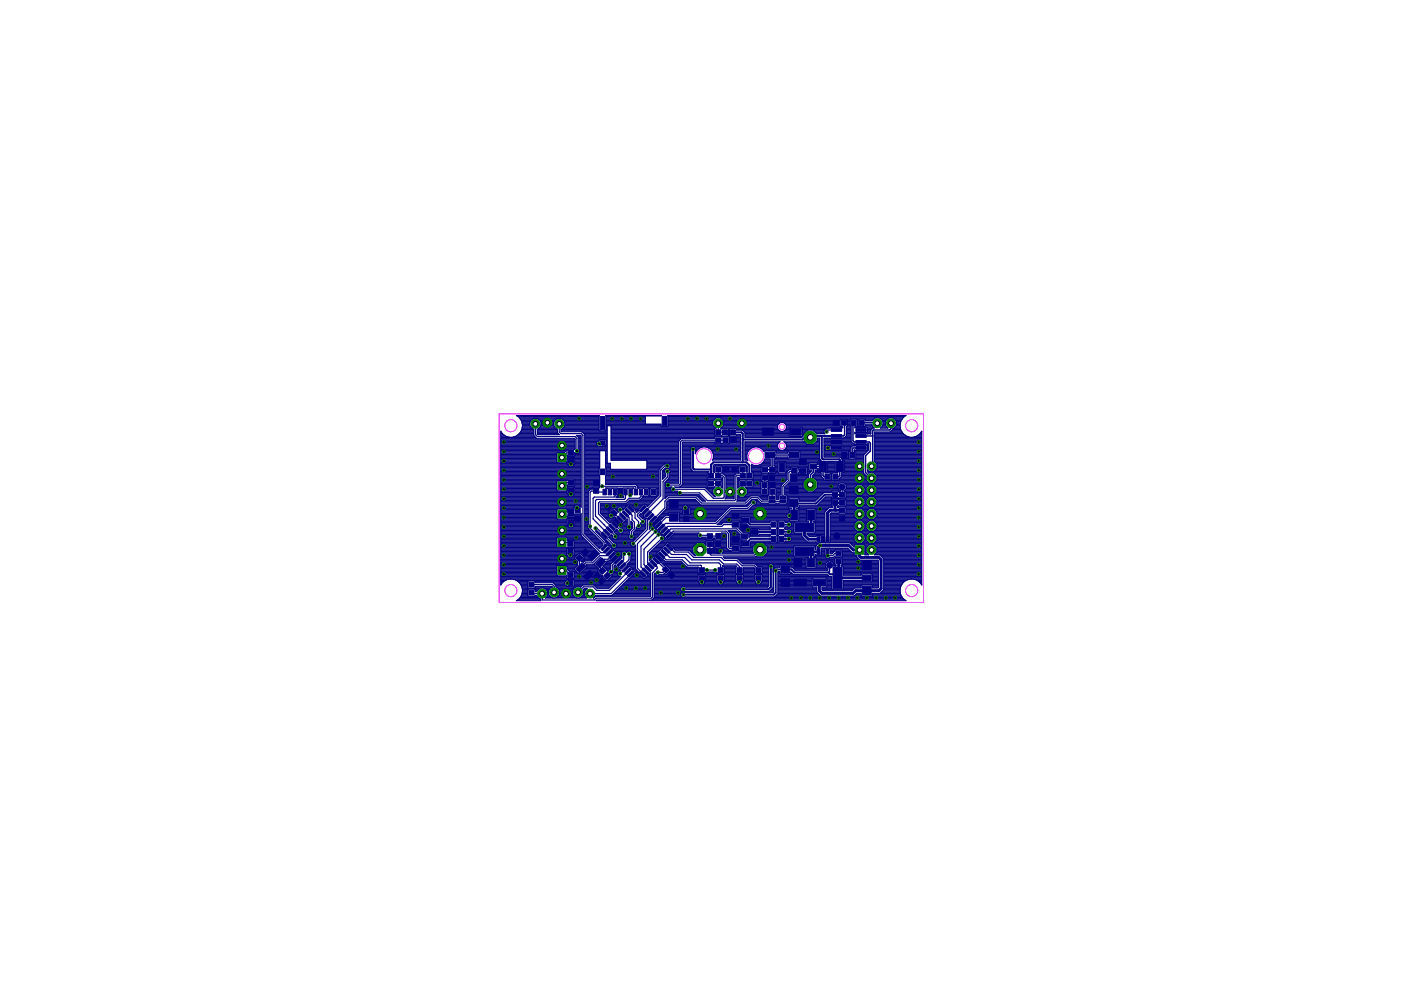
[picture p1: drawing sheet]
<svg xmlns="http://www.w3.org/2000/svg" width="297mm" height="210mm" viewBox="0 0 297 210" stroke-linecap="round" stroke-linejoin="round" font-family="sans-serif">
<g fill="#000080" stroke="#000080" stroke-width=".21">
<path d="M127.8 103.7h.8v1.2h-.8z"/>
<path d="M128.9 103.7h.8v1.2h-.8z"/>
<path d="M130 103.7h.8v1.2h-.8z"/>
<path d="M131.1 103.7h.8v1.2h-.8z"/>
<path d="M132.2 103.7h.8v1.2h-.8z"/>
<path d="M133.3 103.7h.8v1.2h-.8z"/>
<path d="M134.5 103.7h.7v1.2h-.7z"/>
<path d="M135.6 103.7h.7v1.2h-.7z"/>
<path d="M136.7 103.7h.7v1.2h-.7z"/>
<path d="M138 103.7h1.1v1.2h-1.1z"/>
<path d="M127.3 99.4h1v1.2h-1z"/>
<path d="M140.4 88.3h1v1.9h-1z"/>
<path d="M127.3 93.5h1v.8h-1z"/>
<path d="M127.3 88.3h1v2.8h-1z"/>
<path d="M125.8 101.9h1.1v1h-1.1z"/>
<path d="M125.8 103.6h1.1v1h-1.1z"/>
<path d="M121.9 109.4h1.1v1h-1.1z"/>
<path d="M121.9 107.7h1.1v1h-1.1z"/>
<path d="M148.3 122.1h1.1v1h-1.1z"/>
<path d="M148.3 120.4h1.1v1h-1.1z"/>
<path d="M152.3 122.1h1.1v1h-1.1z"/>
<path d="M152.3 120.4h1.1v1h-1.1z"/>
<path d="M156.3 122.1h1.1v1h-1.1z"/>
<path d="M156.3 120.4h1.1v1h-1.1z"/>
<path d="M160.3 122.1h1.1v1h-1.1z"/>
<path d="M160.3 120.4h1.1v1h-1.1z"/>
<path d="M136.6 107.1l.4 .4-1.1 1.1-.3-.4z"/>
<path d="M136.1 108.8l1.1-1.1 .4 .4-1.1 1z"/>
<path d="M136.7 109.3l1.1-1 .3 .3-1 1.1z"/>
<path d="M137.3 109.9l1-1.1 .4 .4-1.1 1.1z"/>
<path d="M137.8 110.5l1.1-1.1 .4 .3-1.1 1.1z"/>
<path d="M139.5 110l.3 .3-1 1.1-.4-.4z"/>
<path d="M139 111.6l1-1.1 .4 .4-1.1 1.1z"/>
<path d="M140.6 111.1l.3 .4-1 1-.4-.3z"/>
<path d="M140.1 112.7l1.1-1 .3 .3-1 1.1z"/>
<path d="M140.7 113.3l1-1.1 .4 .4-1.1 1z"/>
<path d="M141.2 113.9l1.1-1.1 .3 .4-1 1z"/>
<path d="M141.2 115.7l.4-.4 1 1.1-.3 .4z"/>
<path d="M141 115.9l1.1 1.1-.4 .3-1-1z"/>
<path d="M140.1 116.8l.4-.3 1 1-.3 .4z"/>
<path d="M139.5 117.4l.4-.4 1 1.1-.3 .3z"/>
<path d="M139.3 117.6l1.1 1.1-.4 .3-1-1z"/>
<path d="M138.4 118.5l.4-.3 1 1-.3 .4z"/>
<path d="M137.8 119.1l.4-.4 1.1 1.1-.4 .3z"/>
<path d="M137.3 119.7l.3-.4 1.1 1.1-.4 .3z"/>
<path d="M136.7 120.2l.4-.3 1 1-.3 .4z"/>
<path d="M136.1 120.8l.4-.4 1.1 1.1-.4 .3z"/>
<path d="M135.6 121.3l.3-.3 1.1 1-.4 .4z"/>
<path d="M133 122l1.1-1 .4 .3-1.1 1.1z"/>
<path d="M133.5 120.4l.4 .4-1.1 1-.3-.3z"/>
<path d="M131.9 120.9l1.1-1 .3 .3-1.1 1.1z"/>
<path d="M131.3 120.4l1.1-1.1 .4 .4-1.1 1z"/>
<path d="M130.8 119.8l1-1.1 .4 .4-1.1 1z"/>
<path d="M130.2 119.2l1.1-1 .3 .3-1 1.1z"/>
<path d="M129.6 118.7l1.1-1.1 .4 .4-1.1 1z"/>
<path d="M129.1 118.1l1-1.1 .4 .4-1.1 1z"/>
<path d="M128.5 117.5l1.1-1 .3 .3-1 1.1z"/>
<path d="M128 117l1-1.1 .3 .4-1 1z"/>
<path d="M127.4 116.4l1-1.1 .4 .4-1.1 1.1z"/>
<path d="M127.4 113.2l.3-.4 1.1 1.1-.4 .3z"/>
<path d="M128.3 112.2l1 1.1-.3 .3-1-1z"/>
<path d="M128.5 112l.4-.3 1 1-.3 .4z"/>
<path d="M129.4 111.1l1.1 1.1-.4 .3-1-1z"/>
<path d="M130 110.5l1.1 1.1-.4 .4-1.1-1.1z"/>
<path d="M130.6 110l1 1-.3 .4-1.1-1.1z"/>
<path d="M130.8 109.7l.3-.3 1.1 1.1-.4 .3z"/>
<path d="M131.3 109.2l.4-.4 1.1 1.1-.4 .4z"/>
<path d="M132.2 108.3l1.1 1-.3 .4-1.1-1.1z"/>
<path d="M132.5 108.1l.3-.4 1.1 1.1-.4 .3z"/>
<path d="M133 107.5l.4-.4 1.1 1.1-.4 .4z"/>
<path d="M173.2 113.8h.6v1.1h-.6z"/>
<path d="M174.2 113.8h.6v1.1h-.6z"/>
<path d="M175.2 113.8h.5v1.1h-.5z"/>
<path d="M173.2 116.5h.6v1h-.6z"/>
<path d="M175.2 116.5h.5v1h-.5z"/>
<path d="M171.2 108.1h1.5v2.2h-1.5z"/>
<path d="M167.6 108.1h1.5v2.2h-1.5z"/>
<path d="M168.6 111h4v1.8h-4z"/>
<path d="M168.6 116h4v1.8h-4z"/>
<path d="M168.4 122.8h2.5v1.4h-2.5z"/>
<path d="M172.5 122.8h2.5v1.4h-2.5z"/>
<path d="M167.4 105.9h1.8v1.6h-1.8z"/>
<path d="M167.4 103.1h1.8v1.6h-1.8z"/>
<path d="M178 106.1h1.1v1h-1.1z"/>
<path d="M178 104.4h1.1v1h-1.1z"/>
<path d="M176.5 104.4h1v1.1h-1z"/>
<path d="M176.5 106.1h1v1.1h-1z"/>
<path d="M178 109.4h1.1v1h-1.1z"/>
<path d="M178 107.7h1.1v1h-1.1z"/>
<path d="M177.2 116.8h1.2v1.1h-1.2z"/>
<path d="M177.2 118.5h1.2v1h-1.2z"/>
<path d="M145 109.5h1.1v1.1h-1.1z"/>
<path d="M145 107.8h1.1v1.1h-1.1z"/>
<path d="M142 108.9h1.8v1.6h-1.8z"/>
<path d="M142 106.1h1.8v1.6h-1.8z"/>
<path d="M130.1 108l.8 .8-.7 .7-.8-.8z"/>
<path d="M128.2 107.5l.7-.7 .8 .8-.7 .7z"/>
<path d="M128 122.1l.8-.8 .7 .7-.8 .8z"/>
<path d="M126.8 123.3l.8-.8 .7 .7-.8 .8z"/>
<path d="M140.4 120.7l.7-.7 .8 .8-.7 .7z"/>
<path d="M141.6 121.9l.7-.7 .8 .8-.7 .7z"/>
<path d="M127 121.1l.8-.8 .7 .7-.8 .8z"/>
<path d="M125.8 122.3l.8-.8 .7 .7-.8 .8z"/>
<path d="M122.1 118.3l.8-.7 .7 .7-.8 .7z"/>
<path d="M123.3 117.1l.8-.7 .7 .7-.8 .7z"/>
<path d="M163.5 112.2h1v1.1h-1z"/>
<path d="M165.2 112.2h1v1.1h-1z"/>
<path d="M163.5 110.7h1v1.1h-1z"/>
<path d="M165.2 110.7h1v1.1h-1z"/>
<path d="M163.5 113.7h1v1.1h-1z"/>
<path d="M165.2 113.7h1v1.1h-1z"/>
<path d="M159.3 112.3h1.4v1h-1.4z"/>
<path d="M157.1 111.3h1.4v1.1h-1.4z"/>
<path d="M157.1 113.2h1.4v1.1h-1.4z"/>
<path d="M157.4 109.8h1.4v1h-1.4z"/>
<path d="M155.2 108.9h1.4v1h-1.4z"/>
<path d="M155.2 110.8h1.4v1h-1.4z"/>
<path d="M157.4 114.8h1.4v1h-1.4z"/>
<path d="M155.2 113.8h1.4v1h-1.4z"/>
<path d="M155.2 115.7h1.4v1h-1.4z"/>
<path d="M151.7 100.4h1.1v1h-1.1z"/>
<path d="M151.7 102h1.1v1.1h-1.1z"/>
<path d="M156.9 100.4h1.1v1h-1.1z"/>
<path d="M156.9 102h1.1v1.1h-1.1z"/>
<path d="M153.2 91.1h1v1.1h-1z"/>
<path d="M154.9 91.1h1v1.1h-1z"/>
<path d="M150 116.2h1v1.1h-1z"/>
<path d="M151.7 116.2h1v1.1h-1z"/>
<path d="M120.5 95.5h1.1v1h-1.1z"/>
<path d="M120.5 97.2h1.1v1h-1.1z"/>
<path d="M120.5 101.9h1.1v1h-1.1z"/>
<path d="M120.5 103.6h1.1v1h-1.1z"/>
<path d="M120.5 108.5h1.1v1h-1.1z"/>
<path d="M120.5 110.2h1.1v1h-1.1z"/>
<path d="M120.4 114.8h1.1v1h-1.1z"/>
<path d="M120.4 116.5h1.1v1h-1.1z"/>
<path d="M120.4 121.4h1.1v1h-1.1z"/>
<path d="M120.4 123.1h1.1v1h-1.1z"/>
<path d="M171.7 98.4h1.4v1h-1.4z"/>
<path d="M169.5 97.5h1.4v1h-1.4z"/>
<path d="M169.5 99.4h1.4v1h-1.4z"/>
<path d="M173.7 97.9h1.5v2.1h-1.5z"/>
<path d="M177.3 97.9h1.5v2.1h-1.5z"/>
<path d="M174.9 100.5h1v1.1h-1z"/>
<path d="M176.6 100.5h1v1.1h-1z"/>
<path d="M167.9 101h1.1v1h-1.1z"/>
<path d="M167.9 99.3h1.1v1.1h-1.1z"/>
<path d="M182.8 118.9h1.9v1.9h-1.9z"/>
<path d="M182.8 124.3h1.9v1.9h-1.9z"/>
<path d="M182.8 122h1.9v1.1h-1.9z"/>
<path d="M176.6 120.3h1.9v4.5h-1.9z"/>
<path d="M165.6 119.9h1.8v1.6h-1.8z"/>
<path d="M165.6 122.7h1.8v1.6h-1.8z"/>
<path d="M112.1 125.1h1.1v1.1h-1.1z"/>
<path d="M112.1 123.4h1.1v1.1h-1.1z"/>
<path d="M153.5 99h1.1v1.1h-1.1z"/>
<path d="M151.8 99h1.1v1.1h-1.1z"/>
<path d="M155.2 99h1.1v1.1h-1.1z"/>
<path d="M156.9 99h1.1v1.1h-1.1z"/>
<path d="M150.2 102h1.1v1.1h-1.1z"/>
<path d="M150.2 100.4h1.1v1h-1.1z"/>
<path d="M158.3 100.4h1.1v1h-1.1z"/>
<path d="M158.3 102h1.1v1.1h-1.1z"/>
<path d="M151.7 91.1h1.1v1h-1.1z"/>
<path d="M151.7 92.8h1.1v1.1h-1.1z"/>
<path d="M153.3 92.8h1.1v1h-1.1z"/>
<path d="M155 92.8h1.1v1h-1.1z"/>
<path d="M151.8 113.1h1v1.1h-1z"/>
<path d="M151.8 114.8h1v1.1h-1z"/>
<path d="M149.9 114.9h1.1v1h-1.1z"/>
<path d="M149.9 113.2h1.1v1h-1.1z"/>
<path d="M176.3 93.4h2.2v.6h-2.2z"/>
<path d="M181.5 93.4h2.2v.6h-2.2z"/>
<path d="M176.3 94.7h2.2v.6h-2.2z"/>
<path d="M176.3 92.1h2.2v.6h-2.2z"/>
<path d="M176.3 90.9h2.2v.6h-2.2z"/>
<path d="M181.5 94.7h2.2v.6h-2.2z"/>
<path d="M181.5 92.1h2.2v.6h-2.2z"/>
<path d="M181.5 90.9h2.2v.6h-2.2z"/>
<path d="M178.5 95.9h1v1.1h-1z"/>
<path d="M180.2 95.9h1v1.1h-1z"/>
<path d="M180.5 89.1h1v1.1h-1z"/>
<path d="M182.2 89.1h1v1.1h-1z"/>
<path d="M178.4 89.1h1.1v1h-1.1z"/>
<path d="M176.7 89.1h1.1v1h-1.1z"/>
<path d="M171.2 118.4h1.6v1.8h-1.6z"/>
<path d="M168.4 118.4h1.6v1.8h-1.6z"/>
<path d="M161.7 90.8h2.3v1.5h-2.3z"/>
<path d="M167.6 90.8h2.3v1.5h-2.3z"/>
<path d="M167.3 95.9h2.1v1.1h-2.1z"/>
<path d="M162.2 95.9h2.1v1.1h-2.1z"/>
<path d="M165.2 98.1h1.2v2h-1.2z"/>
<path d="M163.3 103.7h1v1.1h-1z"/>
<path d="M161.6 103.7h1v1.1h-1z"/>
<path d="M161.5 102.3h1.1v1.1h-1.1z"/>
<path d="M163.2 102.3h1.1v1.1h-1.1z"/>
<path d="M163.2 99h1v1.1h-1z"/>
<path d="M163.2 100.7h1v1.1h-1z"/>
<path d="M161.6 100.8h1.1v1h-1.1z"/>
<path d="M161.6 99.1h1.1v1h-1.1z"/>
<path d="M163.1 105.2h1.2v.6h-1.2z"/>
<path d="M163.1 106h1.2v.6h-1.2z"/>
<path d="M165.4 106h1.2v.6h-1.2z"/>
<path d="M165.4 105.2h1.2v.6h-1.2z"/>
<path d="M126.3 119.6l1.3-1.3 .8 .8-1.3 1.3z"/>
<path d="M122 120.6l1.4-1.3 .8 .8-1.4 1.3z"/>
<path d="M124.7 118l1.3-1.3 .8 .8-1.3 1.3z"/>
<path d="M123.7 122.3l1.3-1.4 .8 .8-1.3 1.3z"/>
</g>
<g fill="#000080" stroke="#000080" stroke-width=".21">
<circle cx="175.9" cy="119.8" r=".64"/>
<circle cx="178.6" cy="103.2" r=".64"/>
<circle cx="177.4" cy="113.6" r=".64"/>
</g>
<g fill="none" stroke="#000080" stroke-width=".25">
<path d="M113.5 89.9l.1 2.3 .3 .4h8l.4 .3v2.7M118.6 89.9v1.7l.3 .3h4.3l.4 .4v21.1l3.8 3.8h.7l.6-.6M118.6 89.9h.1M121.1 97.7v.7M121.1 96h-1l-1 1M141.5 98.8h-.5l-.9 .9v5.4l-3.3 3.3M141.5 99.9v1.3l-.9 .9v3.7l-3.2 3.2M152.3 89.7v1.9M152.3 93.3h.1M152.3 91.6v.1M152.3 91.6l1.4 .1M152.3 99.5v1.4h.9l.3 .3v4.2l-.2 .2h-2l-1.9-1.9h-6.7"/>
<path d="M153.8 93.3h-9.1l-.4 .4v8.9l-.3 .2h-2.4M157.4 99.5l.1 1.4h-1.5v5l-.2 .3h-5.8l-1.7-1.7h-4.2M170.2 99.8l-2.7 .1-.2 .3v1.6l-1.3 1.3v2.4M170.2 99.8v.1M175.5 95h1.9M177.4 91.2h-1.9l-.2 .3M119.1 115h1.5l.3 .3M120.9 117v.7M121.1 104.1v.7M121.1 110.7v.7M121.1 102.4l-.9-.1-.7 .7h-.4M121.1 109h-2"/>
<path d="M122.3 107.7v.5h.2M126.3 112h.3l3.6 3.7M126.3 104.1h-.9l-.3 .3v7.6l3 3v1.1M126.4 104.1l.2 .2h1.6M126.4 104.1h-.1M127.7 103.1h6.9l.2 .2v1M129.2 112.4h.1M129.2 117.2l-.7 .6h-1.4l-1.5 1.5h-1.5l-1 1.1v-.3h-.2v-1.8M129.8 111.8h.1M129.8 117.8h.1M129.8 117.8l-.9 .8h-.8l-.7 .8v1.2l.3 .4M130.2 108.8l1.3 1.3"/>
<path d="M130.3 111.3l1.3 1.2M130.4 104.3v.9l-.2 .2h-4.2l-.2 .2v4.4l2.9 2.9M130.9 118.9l-1.1 .9v1.2l-1 1M131.5 108.1v.8l.5 .6M131.5 119.4h.1M131.6 112.5h.1M132.4 117.4h-.2v1.3l-.7 .7M132.6 104.3v1.3l-.2 .3h-5.9l-.2 .3v3.2l4.2 4.3M132.7 109l.7 .7v2M133.2 108.4h.1M133.2 108.4l.8 .8v1l.5 .5v1.4l-.6 .6v1M133.4 117.4v1.3l-1.4 1.3"/>
<path d="M133.7 107.8l.9 .9v1.1l.8 .8v.9M135.9 104.4v.9l-.4 .3h-2.1l-.8 .8h-5.5l-.2 .3v2.2l2.9 2.9M136.3 107.8l-1.2 1.3v.4l1.2 1.1M136.8 108.4h.1M138 120h.1M138 109.5l-.7 .7v2l-3 3.1M138.3 112.1l-3.2 3.2v5.2l1.2 1.2M138.6 119.5l.7 .7v.3l-1 1v5.1l-.2 .2h-11.7l-.4 .4h-10.9l-.1-.1v-1.2h-2.1l-.2-.3M139 112.7l-3.1 3.1v4.4l.9 .9M139.1 118.9l2 1.9-.6 .6h-1M139.6 113.4l-3.1 3v3.3l.9 .9M140.3 111.8h.1"/>
<path d="M140.3 117.8h.1M140.3 117.8l.9 .9h3.5l1.1 1.1h2.8l.2 1.1M140.3 114.1l-3 3v2.2l.7 .7M140.8 117.2h.2l1 1h3.2l1.1 1.1h6.1l.4 .4v1.2M141.4 112.9l.8-.8h14l1.6 1.6M141.4 116.6l1 1h3.1l1.2 1.1h5.8l.9 .9h2.8l.6 .6v.7M141.9 116.1l1.1 1h2.9l1.2 1.1h5.8l.6 .6h2.7l1.2 1.2h2.6l.8 .9M141.9 113.5l.8-.9h11.2l.5 .5v2.9l.3 .3 1.2-.1M142.9 109.7h-1.7l-1.5 1.6M145.3 107.7l.2 .7M148.4 116.5h1.9l.2 .3M148.5 113.5l3.8 .2"/>
<path d="M150.5 115.4v1.4M150.7 102.6h1.6M152.2 116.8h.6M152.3 102.6h.1M152.3 102.6v1.6M155.9 111.3l-2.5-.1-.4 .4h-11.4l-.8 .8M158.9 102.6h-1.4l-.2 .1v1.5M159.8 106.5l-1.3 1.3h-3.6l-3.1 3.2h-10.7l-.8 .8M161.1 116.5l-1.1 1.2h-9.3l-.2-.2v-.7M163.8 104.2l-.1 1.3M166 106.3l-4.5 .1-.8-.9h-1.4l-1.2 1.2h-9.4l-1.1-1.2h-5.9l-.7 .8v1.4l-2.4 2.4M175.5 117v.8h1l.5-.5h.8"/>
<path d="M175.9 119.8v1.3l-.3 .3M178.6 103.2v1.7M112.7 124h4.5l.3 .3v1.3M119.1 121h.9l.9 .9M120.9 123.6l-.6 .1M129.6 121.2h.1M132.6 120.6l-1.1 1M133.2 121.1l-4 4.1h-2.7l-.7-.8h-2.1l-1.1 1.2M133.7 121.7l-4.1 4.2h-4.5M137.4 120.6h.1M148.8 122.6v.8M149.9 120.9h1.7"/>
<path d="M152.8 122.6v.8M156.8 122.6v.8M160.8 122.6v.8"/>
</g>
<g fill="none" stroke="#000080" stroke-width=".21">
<path d="M106.2 99.1h17M106.2 99.4h17M106.2 96.9h11.8M106.2 97.6h11.8M106.2 92.9h15.6l.1 .2M106.2 99.6h17M106.2 92.8h7.4M106.2 94.7h15.7M106.2 100h17M106.2 92.6h1.5M106.2 98.4h14.1M106.2 98.1h14"/>
<path d="M106.2 92.3h.8M106.2 94.5h15.7M106.2 95.5h14M106.2 95.3h14.1M106.2 91.9h.3M106.2 91.6h.1M106.2 99.8h17M106.2 99.3h17M106.2 98.9h14.6M106.2 98.8h14.4M106.2 98.6h14.3M106.2 98.3h14"/>
<path d="M106.2 97.9h11.8M106.2 97.7h11.8M106.2 97.4h11.8M106.2 97.2h11.8M106.2 97h11.8M106.2 96.7h11.8M106.2 96.5h11.8M106.2 96.4h11.8M106.2 96.2h11.8M106.2 96h11.9M106.2 95.8h13.6M106.2 95.2h15.7"/>
<path d="M106.2 95h15.7M106.2 94.8h15.7M106.2 94.3h15.7M106.2 94.1h15.7M106.2 94h15.7M106.2 93.8h15.7M106.2 93.6h15.7M106.2 93.5h15.7M106.2 93.3h15.7M106.2 93.1h15.7M106.2 92.4h1M106.2 92.1h.5"/>
<path d="M106.2 91.7h.2M106.6 92h.1M106.6 92l-.4-.6v32.7l.4-.6M106.6 92l.8 .5M107.4 92.5h.1M107.4 92.5l.9 .2M108.3 92.7h.1M108.9 92.6h4.5M109.3 92.5h.1M109.3 92.5l-1 .2M109.4 92.4h3.9M109.5 88.1h17.5"/>
<path d="M109.7 92.3h3.5M109.8 88.3h17.2M109.9 92.1h3.3M110 88.5h17M110.1 92h.1M110.1 88.5l-.6-.4h17.6l-.1 3.1M110.1 92l-.8 .5M110.1 88.5l.5 .8 .2 1M110.1 88.5h.1M110.1 91.9h3.1M110.2 88.7h16.8M110.2 91.7h3"/>
<path d="M110.3 88.8h2.6M110.3 91.6h2.9M110.4 89h2.3M110.5 91.4h2.7M110.5 89.2h2M110.6 91.2h2.6M110.6 91.2h.1M110.6 91.2l-.5 .8M110.6 89.3h1.8M110.6 91.1h2.6M110.6 89.5h1.8M110.7 90.9h2.1"/>
<path d="M110.7 89.7h1.6M110.7 90.7h2M110.7 89.9h1.6M110.7 90.6h1.8M110.7 90h1.6M110.8 90.4h1.6M110.8 90.3l-.2 .9M110.8 90.3h.1M110.8 90.2h1.6M112.5 90.6l.3 .3M112.8 90.9l.4 .1v1.4l.6 .5M113.3 88.7a1.2 1.2 0 0 0-.8 1.9"/>
<path d="M113.7 88.7a1.2 1.2 0 0 1 .8 1.9M113.9 91.2h4.3M113.9 91.4h4.3M113.9 91.9h4.4M113.9 91.6h4.3M113.9 91.7h4.3M113.9 91.1h4.3M114 92.1h4.5M114.1 88.8h3.9M114.2 90.9l-.3 .1v1l.2 .2h4.5l-.4-.4v-.8l-.3-.1M114.2 90.9h3.7M114.3 89h3.5"/>
<path d="M114.4 90.7h3.4M114.5 89.2h3.1M114.5 90.6l-.3 .3M114.5 90.6h3.1M114.6 90.4h2.9M114.6 89.3h2.9M114.7 89.5h2.8M114.7 90.2h2.7M114.7 90h2.7M114.7 89.9h2.7M114.7 89.7h2.7M117.6 90.6l.3 .3"/>
<path d="M118.4 88.7a1.2 1.2 0 0 0-.8 1.9M118.4 92h.1M118.8 88.7a1.2 1.2 0 0 1 .8 1.9M119 91.2h8M119 91.4h9.7M119 91.1h8M119.2 88.8h7.8M119.3 90.9l-.3 .1v.5h4.4l.6 .7v21l3.1 3.2 .6-.7M119.3 90.9h7.7M119.4 89h7.6M119.4 90.7h7.6M119.6 89.2h7.4"/>
<path d="M119.6 90.6l-.3 .3M119.6 90.6h7.4M119.7 89.3h7.3M119.7 90.4h7.3M119.7 90.2h7.3M119.7 89.5h7.3M119.8 90h7.2M119.8 89.9h7.2M119.8 89.7h7.2M120 95.7l-.3 .2h-1.5l-.2 .2v1.9l.2 .1M120.2 96.9h3M120.2 97.6h.1"/>
<path d="M120.2 97.9h.1M120.2 97.7h.1M120.2 97.4h.1M120.2 97.2h.1M120.2 97h.1M120.2 96.7h.1M120.2 96.5h.1M120.2 97.1l.2-.1h1.3l.2 .1v1.2l-.6 .7a1.19 1.19 0 0 1-1.1-.7zM121.3 98.9h1.9M121.5 98.8h1.7M121.6 98.6h1.6M121.8 95.4l-1.4-.1-.2 .4h-14"/>
<path d="M121.8 98.4h1.4M121.8 95.3h.1M121.8 97h1.4M121.8 96.7h1.4M121.9 97.6h1.3M121.9 98.1h1.3M121.9 98.3h1.3M121.9 97.9h1.3M121.9 97.7h1.3M121.9 97.4h1.3M121.9 97.2h1.3M121.9 96.5h1.3"/>
<path d="M121.9 96.4h1.3M121.9 96.2h1.3M121.9 96h.1M121.9 93.1v2.1l-.1 .2M122.3 92.4h.9M122.5 92.6h.7M122.7 92.8h.5M122.7 92.9h.5M122.7 94.7h.5M122.7 94.5h.5M122.7 96h.5M122.7 95.2h.5"/>
<path d="M122.7 95h.5M122.7 94.8h.5M122.7 94.3h.5M122.7 94.1h.5M122.7 94h.5M122.7 93.8h.5M122.7 93.6h.5M122.7 93.5h.5M122.7 93.3h.5M122.7 93.1h.5M122.8 95.3h.4M122.9 95.7h.3"/>
<path d="M122.9 95.8v-.4l-.2-.2v-2.4l-.5-.5h.8l.2 .2v15h-.3M122.9 95.8l-.3 .4h-.5l-.2-.3v.7l-.2 .2h-1.3l-.2-.3v1.5l-.1 .1M122.9 95.5h.3M122.9 95.8h.3M123.4 91.6h5.3M123.5 91.7h5.2M123.7 91.9h5M123.9 92.1h4.8M124 99.1h3.1M124 99.4h3M124 96.9h3.1M124 95.7h3.1"/>
<path d="M124 97.6h3.1M124 92.9h4.7M124 99.6h3M124 92.8h4.7M124 94.7h4.7M124 100h3M124 92.6h4.7M124 98.4h3.1M124 98.1h3.1M124 92.3h4.7M124 94.5h2.6M124 95.5h4.7"/>
<path d="M124 95.3h4.7M124 99.8h3M124 99.3h3.1M124 98.9h3.1M124 98.8h3.1M124 98.6h3.1M124 98.3h3.1M124 97.9h3.1M124 97.7h3.1M124 97.4h3.1M124 97.2h3.1M124 97h3.1"/>
<path d="M124 96.7h3.1M124 96.5h3.1M124 96.4h3.1M124 96.2h3.1M124 96h3.1M124 95.8h3.1M124 95.2h4.7M124 95h4.7M124 94.8h4.7M124 94.3h2.4M124 94.1h2.4M124 94h2.4"/>
<path d="M124 93.8h2.5M124 93.6h2.7M124 93.5h3M124 93.3h3.1M124 93.1h4.7M124 92.4h4.7M126.4 94.3v-.4l.6-.4 .1-.3h1.3l.1 .1v1l-.1 .2M126.4 94.3a1.05 1.05 0 0 0 1.3 .2h1M127 91.2l.1 .2M127.1 95.7h1.3M127.1 95.7v3.5l-.1 .1v1.5l.1 .1v2M128.4 95.7v3.5l.1 .1-.1 3.4h11.3"/>
<path d="M128.4 99.1h1M128.4 96.9h.3M128.4 95.7h.3M128.4 97.6h.3M128.4 98.4h1M128.4 98.1h.3M128.4 98.9h1M128.4 98.8h1M128.4 98.6h1M128.4 98.3h1M128.4 97.9h.3M128.4 97.7h.3"/>
<path d="M128.4 97.4h.3M128.4 97.2h.3M128.4 97h.3M128.4 96.7h.3M128.4 96.5h.3M128.4 96.4h.3M128.4 96.2h.3M128.4 96h.3M128.4 95.8h.3M128.5 99.3h.9M128.5 93.3h.2M128.5 88.1h11.7"/>
<path d="M128.5 91.2h.2M128.5 99.4h1M128.5 99.6h11.2M128.5 100h11.2M128.5 88.7h8.3M128.5 91.2l-.1 .2M128.5 90.9h.2M128.5 88.8h8.3M128.5 90.7h.2M128.5 99.8h11.2M128.5 94.3h.2M128.5 94.1h.2"/>
<path d="M128.5 94h.2M128.5 93.8h.2M128.5 93.6h.2M128.5 93.5h.2M128.5 91.1h.2M128.5 90.6h.2M128.5 90.4h.3M128.5 90.2h11.6M128.5 90h11.6M128.5 89.9h8.4M128.5 89.7h8.3M128.5 89.5h8.3"/>
<path d="M128.5 89.3h8.3M128.5 89.2h8.3M128.5 89h8.3M128.5 88.5h8.3M128.5 88.3h8.3M128.7 90.4v7.7M128.7 90.4h.9M129.6 96.9h14.3M129.6 95.7h14.3M129.6 90.4v7.2h14.3M129.6 91.2h21.9M129.6 92.8h21.9"/>
<path d="M129.6 94.7h14.3M129.6 92.6h27.4M129.6 92.3h21.9M129.6 91.4h21.9M129.6 94.5h14.3M129.6 95.5h14.3M129.6 95.3h14.3M129.6 90.7h22.1M129.6 91.9h21.9M129.6 91.6h21.9M129.6 97.4h14.3M129.6 97.2h14.3"/>
<path d="M129.6 97h14.3M129.6 96.7h14.3M129.6 96.5h14.3M129.6 96.4h14.3M129.6 96.2h14.3M129.6 96h14.3M129.6 95.8h14.3M129.6 95.2h14.3M129.6 95h14.3M129.6 94.8h14.3M129.6 94.3h14.3M129.6 94.1h14.3"/>
<path d="M129.6 94h14.3M129.6 93.8h14.3M129.6 93.6h14.3M129.6 93.5h14.4M129.6 93.3h14.6M129.6 93.1h14.7M129.6 92.4h23.5M129.6 92.1h21.9M129.6 91.7h21.9M129.6 91.1h21.9M129.6 90.6h21.9M129.6 90.4h10.6"/>
<path d="M136.8 88.3l.1 1.6h3.2l.2 .5h1.2l.1-.1v-2.2h50.5l-.6 .4M136.8 88.3l3.4-.2h-11.8l.1 3.1M137.1 97.6v1.9h-7.6l-.1-1.3-.7-.1M137.1 99.4h2.7M137.2 99.1h2.9M137.2 98.4h3.9l.2-.2h.4l.3 .4v.4l-.3 .3h-.4l-.2-.1-.6 .6v1.9l.6-.7-.2-1.3 .4-.3h.4l.3 .3v.5l-.1 .1v1M137.2 98.1h6.7M137.2 99.3h2.8M137.2 98.9h3.1M137.2 98.8h3.3M137.2 98.6h3.4M137.2 98.3h4"/>
<path d="M137.2 97.9h6.7M137.2 97.7h6.7M140.5 100h.4M140.5 99.8h.4M140.7 99.6h.3M140.8 98.4l-1.1 1.1v5.5M140.8 99.4h.4M141 99.3h.2M141.6 90.4h9.7M141.6 88.1h50.5M141.6 88.7h10.2M141.6 88.8h10"/>
<path d="M141.6 90.2h9.6M141.6 90h9.6M141.6 89.9h9.6M141.6 89.7h9.6M141.6 89.5h9.6M141.6 89.3h9.6M141.6 89.2h9.7M141.6 89h9.8M141.6 88.5h49.9M141.6 88.3h50.2M141.8 98.3h2.1M141.8 99.3h2.1"/>
<path d="M141.8 99.4h2.1M141.9 98.4h2M141.9 99.1h2M142 99.6h1.9M142 100h1.9M142 99.8h1.9M142 98.9h1.9M142 98.8h1.9M142 98.6h1.9M144.5 92.9l-.6 .7v8.8l-1.9 .1-.2-.2h-.4l-.3 .3v.5l.3 .3M144.7 100h5.6l-.4 .2v1.3l.2 .1 1.4-.1M144.7 99.1h1.8"/>
<path d="M144.7 99.4h1.8M144.7 96.9h1.8M144.7 95.7h1.8M144.7 97.6h1.8M144.7 99.6h1.9M144.7 94.7h12.3M144.7 98.4h1.8M144.7 98.1h1.8M144.7 94.5h12.3M144.7 95.5h1.7M144.7 95.3h1.7M144.7 99.8h2.1"/>
<path d="M144.7 99.3h1.8M144.7 98.9h1.8M144.7 98.8h1.8M144.7 98.6h1.8M144.7 98.3h1.8M144.7 97.9h1.8M144.7 97.7h1.8M144.7 97.4h1.8M144.7 97.2h1.8M144.7 97h1.8M144.7 96.7h1.8M144.7 96.5h1.8"/>
<path d="M144.7 96.4h1.8M144.7 96.2h1.8M144.7 96h1.8M144.7 95.8h1.8M144.7 95.2h1.7M144.7 95h1.7M144.7 94.8h1.9M144.7 94.3h12.3M144.7 94.1h12.3M144.7 94h6.8M144.7 93.8h6.8M146.4 95l.1 4.5 .5 .5"/>
<path d="M146.7 94.7l-.3 .3M147.2 94.7l.3 .3M147.3 94.8h1.5M147.4 95.7h.2M147.4 96.2a1.98 1.98 0 0 1 2-1.5 1.98 1.98 0 0 1 1.9 1.7M147.4 96.2h.1M147.4 96h.1M147.4 95.8h.2M147.4 95.5h.4M147.5 95l-.1 1.2M147.5 95.3h.4M147.5 95.2h.6"/>
<path d="M147.5 95h.9M149.8 94.8h7.2M150.2 95h6.8M150.5 95.2h6.5M150.7 95.3h6.3M150.8 95.5h6.2M151 95.7h6M151 95.8h6M151.1 97.6h.1M151.1 96h5.9M151.2 90.2l.6 .7h-22.2M151.2 90.2v-.9l.6-.7h1l.6 .7v.9"/>
<path d="M151.2 97.4h5.8M151.2 96.2h5.8M151.2 99.1h.3M151.2 99.4h.3M151.2 99.6h.3M151.2 100h.3M151.2 99.8h.3M151.2 99.3h.3M151.2 98.9h.3M151.2 98.8h7.1M151.2 97.2h5.8M151.3 96.9h5.7"/>
<path d="M151.3 96.4v.7l-.2 .5M151.3 97h5.7M151.3 96.7h5.7M151.3 96.5h5.7M151.3 96.4h5.7M151.3 98.6h6.9M151.5 98.9l.2-.1h1.3l.1 .1M151.5 98.9v1.2M151.6 92.6l-.1 .3h-21.9M151.6 90.9l-.1 .1M152.8 88.7h32.7M153 90.9h1.3l.2 .1v1.3l-.2 .2-2.7-.1-.1-.2v-1.2"/>
<path d="M153 92.6h.2M153 90.7h11.8M153 88.8h32.3M153.1 98.9v1.2M153.1 99.1h3.5M153.1 99.4h3.5M153.1 99.6h3.5M153.1 100h3.5M153.1 99.8h3.5M153.1 99.3h3.5M153.1 98.9h3.6M153.1 90.6h11.7"/>
<path d="M153.2 89h24.9M153.3 90.4h11.5M153.3 89.2h24.8M153.4 90.2l-.6 .7h.3M153.4 90.2h11.5M153.4 90h11.6M153.4 89.9h11.7M153.4 89.7h12M153.4 89.5h24.7M153.4 89.3h24.7M154.3 90.9h.5M154.4 92.4h.3"/>
<path d="M154.5 91.2h.2M154.5 92.3h.2M154.5 91.4h.2M154.5 91.9h.2M154.5 91.6h.2M154.5 92.1h.2M154.5 91.7h.2M154.5 91.1h.2M154.5 92.6l.1 .1v1.2l-.1 .2h-1.3l-.1-.1-.1 .1h-1.4l-.1-.4h-6.7l-.1 .2v8.8M154.6 94h2.4M154.6 92.9h2.4M154.6 92.8h2.4"/>
<path d="M154.6 93.8h2.4M154.6 93.6h2.4M154.6 93.5h2.4M154.6 93.3h2.4M154.6 93.1h2.4M156 90.9h8.9M156.1 92.4h.9M156.2 92.3h.8M156.2 91.1h8.8M156.6 98.9l.2-.1h1.3l.1 .1M156.6 98.9v1.2M157.4 91.2l.5 .5"/>
<path d="M157.6 91.4h7.8M157.8 91.6h9.5M157.9 96.9h.4M157.9 95.7h.7M157.9 91.7v1.1h12.1l.3-.3M157.9 94.7h6.9M157.9 92.6h12.2M157.9 92.3h9.4M157.9 94.5h6.9M157.9 95.5h.9M157.9 95.3h1M157.9 91.9h9.4"/>
<path d="M157.9 97.4h.6M157.9 97.2h.5M157.9 97h.4M157.9 96.7h.4M157.9 96.5h.4M157.9 96.4h.4M157.9 96.2h.5M157.9 96h.6M157.9 95.8h.6M157.9 95.2h1.2M157.9 95h1.5M157.9 94.8h1.9"/>
<path d="M157.9 94.3h6.9M157.9 94.1h7M157.9 94h7.1M157.9 93.8h7.3M157.9 92.4h9.5M157.9 92.1h9.4M157.9 91.7h9.4M158.2 98.9v1.2h.2v-1.3l-.3-.3h-6.7l-.2 .2v1.4h.3M158.2 99.1h.2M158.2 99.4h.2M158.2 99.6h.2M158.2 100h.2"/>
<path d="M158.2 99.8h.2M158.2 99.3h.2M158.2 98.9h.2M158.3 96.4v.7l.3 .6-.2-.1M159.3 99.1h2.1M159.3 99.4h2.1M159.3 99.6h2.1M159.3 100h2.1M159.3 99.8h2.1M159.3 99.3h2.1M159.3 98.9h2.1M159.3 98.8h4"/>
<path d="M159.3 98.6h.4M160.8 94.8h4.1M160.9 98.6h2.4M161.2 95h3.8M161.3 98.4h2M161.5 95.2h3.6M161.5 98.3h1.8M161.6 95.3h3.6M161.7 98.1h1.6M161.8 95.5h12M161.9 97.9h1.4M162 95.7h.1"/>
<path d="M162 97.7h1.3M162.1 97.6h1.2M162.1 97.4h1.2M162.9 98.9h.1M163 98.9l-1.5-.1-.1 .2v1.2l.1 .1 1.5-.1M163 98.9l.3-.1v-1.5h-1.1a1.93 1.93 0 0 1-2.9 1.1v1.7l.4 .1v1.3l-.2 .1h-2.7l-.1-.4h-.3v2.3l.3-.3v-1.3l.1-.1h2.7l.2 .1v1.3l-.2 .1h-1.5l.4 .5v.9l-.6 .7h-1l-.4-.4v1l-.2 .3h1.8l1.1-1.2M164.1 98.4h.9M164.1 98.1h.9M164.1 98.8h.9M164.1 98.6h.9M164.1 98.3h.9M164.1 97.9h.9"/>
<path d="M164.1 97.7h9.4M164.1 97.4h9.8M164.4 97.2h2.7M164.5 99.1h.5M164.5 99.4h.5M164.5 98.9v1.3l-.2 .2h-1.2l-.1-.2M164.5 99.6h.5M164.5 100h.5M164.5 99.8h.5M164.5 99.3h.5M164.5 98.9h.5M164.5 95.7h9.3"/>
<path d="M164.5 97h2.5M164.5 96h2.5M164.5 95.8h2.5M164.8 90.7a.97 .97 0 0 1 1-1.1 .97 .97 0 0 1 1 1.1M164.8 90.7a.97 .97 0 0 0 .8 .8 .97 .97 0 0 0 1-.4M165 98l.1-.2h1.4l.1 .2v2.2l-.1 .1h-1.4l-.1-.1zM165 94l.4-.3h-7.5v3.9h.6M165 94a.98 .98 0 0 0 .2 1.3M165.1 91.2h-8.9l-.2-.3h-1.2l-.1 .1v1.3l.1 .2h1.2l.2-.4h.8v5.5h-5.9M165.2 95.3l.4 .2 .7-.2M166.2 91.4h1.1M166.2 89.7h11.9"/>
<path d="M166.3 95.3h7.5M166.4 93.8h4.3M166.5 91.2h.8M166.5 89.9h11.6M166.5 95.2h7.3M166.6 97.9h6.9M166.6 94h4.3M166.6 94l-.4-.3 4.3-.1 .7 .7h1.2l.9-.9v-.5h.5v4.4l.3 .3h-10M166.6 94a.96 .96 0 0 1-.3 1.3M166.6 91.1h.7M166.6 99.1h1.1M166.6 99.4h1"/>
<path d="M166.6 99.6h.7M166.6 100h.3M166.6 98.4h4.9M166.6 98.1h6.9M166.6 99.8h.5M166.6 99.3h1M166.6 98.9h4.9M166.6 98.8h4.9M166.6 98.6h4.9M166.6 98.3h4.9M166.6 90h11.5M166.6 95h7.2"/>
<path d="M166.7 94.1h4.3M166.7 90.9h.6M166.7 90.2h11.4M166.7 94.8h7.1M166.7 94.3h7.1M166.8 94.7h7M166.8 90.7l-.2 .4M166.8 94.5h7M166.8 90.7h.5M166.8 90.6h11.9M166.8 90.4h11.4M167 95.8v.3h-2.5l-.1-.5-2.4 .1a1.98 1.98 0 0 0-2.1-.9 1.98 1.98 0 0 0-1.6 1.6"/>
<path d="M167.1 99.8h.1M167.1 99.8l-.2 .2v1.7M167.2 95.7l-.2 .1M167.3 90.7v1.7l.2 .1h2.5l.1-.1v-1.7M167.3 90.7l.2-.1h2.5l.1 .1M169.1 99.1h2.4M169.2 99.3h.1M169.4 99.1l-.1 .4-.2-.4h-1.4l-.1 .4-.5 .3M169.5 95.7l.1 .1M169.6 97.2h4.2M169.6 95.8v1.3l-.1 .2h-2.3l-.2-.4h-2.5l-.1 .4h-.3v1.5l.4 .1M169.6 96.9h4.2"/>
<path d="M169.6 97h4.2M169.6 96.7h4.2M169.6 96.5h4.2M169.6 96.4h4.2M169.6 96.2h4.2M169.6 96h4.2M169.6 95.8h4.2M170.1 92.4h.2M170.1 91.2h4.7M170.1 92.3h.2M170.1 91.4h.9M170.1 90.9h5.2"/>
<path d="M170.1 90.7h6M170.1 91.9h.4M170.1 91.6h.7M170.1 92.1h.2M170.1 91.7h.5M170.1 91.1h4.9M170.4 93.6h.1M171 99.1l.2 .2v1.2l-.2 .1h-1.6l-.1-.4-.2 .4-1.5-.1v1.5l-1.2 1.3v1.6l.5 .2v1.6l-.2 .2h-1.5l-.1-.2M171.2 91.2l-.9 .9v.4M171.2 99.4h.3M171.2 99.6l.8 .1v.2l-.6 .6v.7h-.2l-.9 .9v1.3l.9 .9M171.2 100h.8"/>
<path d="M171.2 99.8h.8M171.2 99.3h.3M172.6 94.1h1.2M172.6 91.4h2.1M172.7 94h1.1M172.8 91.6h1.9M172.8 100h.7M172.8 99.8h.7M172.9 93.8h.9M173 91.7h1.7M173.1 93.6h.7M173.1 91.9h1.7"/>
<path d="M173.2 99.7l.3-.4v.8l.1 .1h.5v.8M173.2 93.5h.6M173.3 98.3h.2M173.3 93.3h.5M173.3 93.1h.5M173.4 99.4h.1M173.4 98.4h.1M173.5 99.6l-.7 .1v.6l-.6 .6v.3h.2l.9 .9v1.3l-.9 .9M173.5 97.7v.8l-.3-.4h-1.6l-.1 .2v1.2l.1 .2M173.6 97.6l-.1 .1M174.7 96.9h5.2M174.7 94.7h.3"/>
<path d="M174.7 94.5h.5M174.7 95.5h5.6M174.7 95.3h.4M174.7 96.7h5.2M174.7 96.5h5.2M174.7 96.4h5.2M174.7 96.2h5.2M174.7 96h5.2M174.7 95.8h5.2M174.7 95.2h.3M174.7 95h.3M174.7 94.8h.3"/>
<path d="M174.7 94.3h9.4M174.7 94.1h6.5M174.7 94h6.1M174.7 93.8h5.9M174.7 93.6h5.7M174.7 93.5h5.7M174.7 93.3h5.7M174.7 93.1h5.7M175.5 99.1h1.6M175.5 99.4h1.6M175.5 99.6h1.6M175.5 100h1.6"/>
<path d="M175.5 98.4h1.6M175.5 98.1h1.6M175.5 99.8h1.6M175.5 99.3h1.6M175.5 98.9h1.6M175.5 98.8h1.6M175.5 98.6h1.6M175.5 98.3h1.6M175.5 97.9h1.6M175.8 94.5h.3M176 95.4l-.3 .1M176 95.4h.1"/>
<path d="M176 95.4l.1 .1M178.2 97h1.7M178.4 97.2h1.6M178.5 97.3v.3h4.6M178.5 97.4h4.6M178.6 92.9h1.8M178.6 94.5h2.7M178.7 90.7l-2.6-.1-.1 .2h-.6a1.02 1.02 0 0 0-.7 1l.2 .2h-1.7l-.8-.8M178.7 90.7v-.3h-.5l-.1-.1v-1.3l.1-.1h1.4l.1 .1v1.3l-.2 .1v2l-.5 .4-.4 .2-3.9-.1v4h3.4l.4 .4M178.7 90.7h.1M178.7 95.4v-.8l-.1-.2h-2.5l-.1 .2-.3-.2h-.4l-.3 .3v.5l.3 .3M178.7 94.7h1.9"/>
<path d="M178.7 95.3h1.6M178.7 95.4l-.1 .1M178.7 95.2h1.6M178.7 95h1.6M178.7 94.8h1.7M178.9 97.6l.2 .1M179 92.8h1.4M179.1 99.1h4M179.1 99.4h4M179.1 99.6h4M179.1 97.7v2.4l-.2 .1h-.4v.8M179.1 100h4"/>
<path d="M179.1 98.4h4M179.1 98.1h4M179.1 99.8h4M179.1 99.3h4M179.1 98.9h4M179.1 98.8h4M179.1 98.6h4M179.1 98.3h4M179.1 97.9h4M179.1 97.7h4M179.2 92.6h1.2M179.4 92.4h1"/>
<path d="M179.5 91.2h.9M179.5 92.3h.9M179.5 91.4h.9M179.5 90.9h.9M179.5 90.7h.9M179.5 91.9h.9M179.5 91.6h.9M179.5 92.1h.9M179.5 91.7h.9M179.5 91.1h.9M179.5 90.6h.9M179.6 90.4h.7"/>
<path d="M179.7 89h.6M179.7 90.2h.6M179.7 90h.6M179.7 89.9h.6M179.7 89.7h.6M179.7 89.5h.6M179.7 89.3h.6M179.7 89.2h.6M179.9 95.8v1.4l.2 .1h1.2l.1-.1v-1.4M180.1 95.7l-.2 .1M180.3 89v1.3l.1 .1M180.3 95v.7h-5.6"/>
<path d="M180.3 95l.4-.4h.5l.2-.2h2.4l.1 .2v.8M180.4 90.4h.1M180.4 88.8l-.1 .2M180.4 93.6l.5 .5 .5 .2h2.4l.3-.2M180.4 90.4v3.2M181.1 95.5h2.9M181.3 90.7l2.5-.1 .1 .2v.8M181.3 90.7h.1M181.3 91.9h3.3M181.3 91.7h3.3M181.3 90.6h3.8M181.3 95.7l.1 .1"/>
<path d="M181.4 95.5l-.3-.1v.3h2.8M181.4 97.2h1.7M181.4 96.9h1.7M181.4 97h1.7M181.4 96.7h1.7M181.4 96.5h1.7M181.4 96.4h1.8M181.4 96.2h2M181.4 96h2.1M181.4 95.8h2.3M181.6 88.8l.2 .2M181.7 90.4h.3"/>
<path d="M181.8 89v1.3l-.5 .1v.3M181.8 90.2h.1M181.8 90h.1M181.8 89.9h.1M181.8 89.7h.1M181.8 89.5h.1M181.8 89.3h.1M181.8 89.2h.1M181.8 89h.1M181.9 89v1.3l.2 .1h1.2l.2-.4h1.3l.5 .8-1.4-.1M182.1 88.8l-.2 .2M183.3 88.8l.2 .2"/>
<path d="M183.4 90.4h1.6M183.5 89v.2h1.4a1.21 1.21 0 0 1 1.3-.7 1.21 1.21 0 0 1 1 1M183.5 90.2h1.4M183.5 89.2h1.5M183.5 89h1.6M183.8 94.5h.3M183.9 94.1h.2M183.9 99.6h.1M183.9 91.2h.7M183.9 94.7h.2M183.9 100h11.5M183.9 91.4h.7"/>
<path d="M183.9 90.9h1M183.9 95.3h.2M183.9 95.4l-.1 .1M183.9 91.6l-.1 .1-2.5-.1v.4l.1-.1M183.9 91.6h.7M183.9 99.8h.2M183.9 95.2h.2M183.9 95h.2M183.9 94.8h.2M183.9 91.1h.8M184.1 94.1v1.3l-1 1.1v3.9l.6 .5M184.3 100l-.4-.4v.4l.3 .3 1.1-.1 .6 .7v1"/>
<path d="M185 90.8l-.4 .3v.9h-.7l-.1-.1M185.4 96.9h10M185.4 95.7h10M185.4 97.6h10M185.4 92.9h10M185.4 92.8h10M185.4 94.7h10M185.4 92.6h7.3M185.4 92.3h6.5M185.4 97.9l.5 .5v.9l-.6 .7M185.4 94.5h10M185.4 95.5h10"/>
<path d="M185.4 95.3h10M185.4 91.9h6.1M185.4 97.7h10M185.4 97.4h10M185.4 97.2h10M185.4 97h10M185.4 96.7h10M185.4 96.5h10M185.4 96.4h10M185.4 96.2h10M185.4 96h10M185.4 95.8h10"/>
<path d="M185.4 95.2h10M185.4 95h10M185.4 94.8h10M185.4 94.3h10M185.4 94.1h10M185.4 94h10M185.4 93.8h10M185.4 93.6h10M185.4 93.5h10M185.4 93.3h10M185.4 93.1h10M185.4 92.4h6.8"/>
<path d="M185.4 92.1h6.3M185.4 91.7h6M185.5 99.8h9.9M185.5 97.9h9.9M185.6 99.6h9.8M185.6 98.1h9.8M185.8 99.4h9.6M185.8 98.3h9.6M185.9 99.1h9.5M185.9 98.4h9.5M185.9 99.3h9.5M185.9 98.9h9.5"/>
<path d="M185.9 98.8h9.5M185.9 98.6h9.5M186.5 88.7h1.9M186.8 88.8h1.4M186.9 90.6h1.1M187 89h1M187 90.4h.9M187.1 89.2h.8M187.1 90.2h.7M187.1 89.3h.7M187.2 90h.5M187.2 89.5v.5"/>
<path d="M187.2 90l-.5 .8h1.6M187.2 89.9h.5M187.2 89.7h.5M187.2 89.5h.5M187.7 89.5a1.21 1.21 0 0 1 1.2-1 1.21 1.21 0 0 1 1.2 1M187.7 89.5v.5M187.7 90l.5 .8M189 91.4h2.1M189.1 91.2h1.9M189.3 91.1h1.7M189.3 90.9h1.6M189.4 88.7h2"/>
<path d="M189.6 90.7h1.3M189.7 88.8h1.6M189.8 90.6h1.1M189.8 89h1.4M189.9 90.4h.9M190 89.2h1.1M190 90.2h.8M190 89.3h1M190.1 90h.8M190.1 90l-.2 .4-.6 .5-.5 .7M190.1 89.5v.5M190.1 89.9h.8"/>
<path d="M190.1 89.7h.8M190.1 89.5h.8M190.8 90.3h.1M190.8 90.3l.2 .9M191 89.3h.1M191 91.2h.1M191 89.3l-.2 1M191 91.2l.5 .8M191.2 91.6h-5.8v6.3M191.5 92h.1M191.5 88.5h.1M191.5 88.5l-.5 .8"/>
<path d="M191.5 92l.8 .5M192.3 92.5h.1M192.3 92.5l1 .2M193.3 92.7h.1M193.9 92.6h1.5M194.2 92.5h.1M194.2 92.5l-.9 .2M194.4 92.4h1M194.6 92.3h.8M194.9 92.1h.5M195 92l-.8 .5M195 92h.1"/>
<path d="M195 92l.4-.6v32.7l-.4-.6M195.1 91.9h.3M195.2 91.7h.2M195.3 91.6h.1M106.2 100.5h17M106.2 104.9h14.3M106.2 105.1h14.4M106.2 106.3h17M106.2 104.2h14M106.2 101.9h14M106.2 100.3h17M106.2 105.3h14.6"/>
<path d="M106.2 103.2h11.8M106.2 103.4h11.8M106.2 104.1h14M106.2 108h11.9M106.2 107.5h15.6M106.2 109.9h11.8M106.2 114.7h11.8M106.2 118h14.2M106.2 116.8h13.9M106.2 116.2h19.7M106.2 113.3h17M106.2 112.8h17"/>
<path d="M106.2 112h17M106.2 106.8h17M106.2 102.7h11.8M106.2 103.7h11.8M106.2 110.1h14M106.2 109.4h11.8M106.2 109.7h11.8M106.2 117.4h13.9M106.2 119.8h16.3M106.2 118.5h15.7M106.2 107h17M106.2 118.3h15.7"/>
<path d="M106.2 119.7h16.3M106.2 104.4h14M106.2 107.8h15.5M106.2 105.6h17M106.2 102.4h11.8M106.2 111.4h14.3l.3 .5h.5l.3-.5h1.6M106.2 114.9h11.8M106.2 114.5h11.8M106.2 117.8h14.2v.1M106.2 117.3h13.9M106.2 118.8h16M106.2 105.8h17"/>
<path d="M106.2 108.7h11.8M106.2 107.3h15.7M106.2 116.6h13.9M106.2 116.9h13.9M106.2 115.9h11.8M106.2 112.5h17M106.2 110.4h14M106.2 110.8h14M106.2 109.6h11.8M106.2 111.1h14M106.2 113h17M106.2 111.3h14"/>
<path d="M106.2 108.2h11.8M106.2 106h17M106.2 110.6h14M106.2 113.8h17.3M106.2 115h11.8M106.2 116.1h19.5M106.2 102.5h11.8M106.2 115.2h11.8M106.2 102h11.9M106.2 111.8h14.5M106.2 119.5h16.3M106.2 119.3h16.3"/>
<path d="M106.2 119.1h16.3M106.2 119h16.2M106.2 118.6h15.9M106.2 118.1h14.4M106.2 117.6h13.9M106.2 117.1h13.9M106.2 116.4h13.9M106.2 115.7h11.8M106.2 115.5h11.8M106.2 115.4h11.8M106.2 114.4h11.8M106.2 114.2h11.8"/>
<path d="M106.2 114h11.9M106.2 113.7h17.1M106.2 113.5h17M106.2 113.2h17M106.2 112.6h17M106.2 112.3h17M106.2 112.1h17M106.2 111.6h14.3M106.2 110.9h14M106.2 110.2h14M106.2 109.2h11.8M106.2 109.1h11.8"/>
<path d="M106.2 108.9h11.8M106.2 108.5h11.8M106.2 108.4h11.8M106.2 107.7h15.5M106.2 107.2h15.8M106.2 106.6h17M106.2 106.5h17M106.2 106.1h17M106.2 105.5h17M106.2 104.8h14.1M106.2 104.6h14M106.2 103.9h11.8"/>
<path d="M106.2 103.6h11.8M106.2 103h11.8M106.2 102.9h11.8M106.2 102.2h11.8M106.2 101.7h14.1M106.2 101.5h17M106.2 101.3h17M106.2 101.2h17M106.2 101h17M106.2 100.8h17M106.2 100.6h17M106.2 100.1h17"/>
<path d="M118.2 104.1l-.2-.2v-1.8l.2-.2 2 .1 .2-.4h1.3l.2 .2v1.2l-.2 .1h-1.3l-.2-.3v1.1l-.1 .2M120.1 116.4v1.2M120.1 116.4l.2-.1h1.3l.1 .1M120.1 117.6l.2 .2M120.2 108h1.5M120.2 114h3.5M120.2 103.2h3M120.2 103.4h.1M120.2 109.9h3M120.2 103.7h.1M120.2 109.7h3M120.2 114.5h4"/>
<path d="M120.2 109.6h.1M120.2 108.2h1.5M120.2 114.4h3.8M120.2 114.2h3.6M120.2 108.5h.1M120.2 108.4h.1M120.2 103.9h.1M120.2 103.6h.1M120.2 103h.1M120.2 102.9h.1M120.2 110.1l.2-.2h1.3l.2 .2M120.2 109.6v-.2v.5l-.1 .2"/>
<path d="M120.2 110.1v1.2M120.2 109.6l.2 .1M120.2 111.3l.2 .1M120.3 116.1h-.2M120.4 103.3h1.3l.2 .2v1.2l-.6 .6a1.14 1.14 0 0 1-1.1-.6v-1.2zM121.3 118.1h.7M121.3 105.3h1.9M121.4 111.8h1.8M121.5 118h.6M121.5 105.1h1.7M121.6 111.6h1.6M121.6 104.9h1.6"/>
<path d="M121.7 114.7h2.7M121.7 116.8h4.7M121.7 115.9v-1.2l-.1-.1h-1.4v-.6l-.1-.1h-1.9l-.2 .1v2l.2 .1M121.7 116.4v1.2M121.7 117.4h.9M121.7 114.9h2.8M121.7 117.3h5.2M121.7 116.6h4.6M121.7 116.9h4.9M121.7 115.9h3.9M121.7 115h3M121.7 115.9l-.1 .2"/>
<path d="M121.7 117.6l-.1 .2M121.7 115.2h3.2M121.7 117.6h.8M121.7 117.1h5.1M121.7 116.4h4.4M121.7 115.7h3.7M121.7 115.5h3.5M121.7 115.4h3.4M121.8 107.5l-.1 .7h-1.3l-.2 .4v-.5l-.1-.2h-1.9l-.2 .2v1.8l.2 .2M121.8 101.7h1.4M121.8 103.4h1.4M121.8 104.8h1.4"/>
<path d="M121.8 103h1.4M121.9 104.2h1.3M121.9 101.9h1.3M121.9 104.1h1.3M121.9 102.7h1.3M121.9 103.7h1.3M121.9 109.6v-.6l1.3-.1v4.6l3.9 3.9h-4M121.9 110.1v1.2M121.9 110.1h1.3M121.9 109.4h1.3M121.9 109.6l-.2 .1M121.9 104.4h1.3"/>
<path d="M121.9 102.4h1.3M121.9 111.3l-.2 .1M121.9 110.4h1.3M121.9 110.8h1.3M121.9 109.6h1.3M121.9 111.1h1.3M121.9 111.3h1.3M121.9 110.6h1.3M121.9 102.5h1.3M121.9 102h1.3M121.9 110.9h1.3M121.9 110.2h1.3"/>
<path d="M121.9 109.2h1.3M121.9 109.1h1.3M121.9 104.6h1.3M121.9 103.9h1.3M121.9 103.6h1.3M121.9 102.9h1.3M121.9 102.2h1.3M122.3 117.8h-.8l-.3 .5h-.5l-.3-.4M122.5 119.8l-.7 .7M122.6 107.2h.6M122.8 107.3h.4M122.9 107.4l-.3-.3h-.5l-.3 .4"/>
<path d="M122.9 107.4v.1M123.2 107.5h.1M123.2 119l.6-.6v-.2l-.8-.9h-.2l-.9 .9v.2l.6 .6v.8M123.2 119h.8M123.3 117.6h3.5M123.4 118.8h2.2M123.5 117.8h3.1M123.6 118.6h2.2M123.6 119.1h.2M123.7 118h2.8M123.7 118.5h2.3M123.8 118.1h2.5"/>
<path d="M123.8 118.3h2.3M124 100.5h3M124 104.9h.7M124 105.1h.7M124 106.3h.7M124 104.2h.7M124 101.9h3.1M124 100.3h3M124 105.3h.7M124 103.2h3.1M124 103.4h1.6M124 104.1h.9"/>
<path d="M124 108h.7M124 107.5h.7M124 109.9h.7M124 112.8h1.4M124 112h.7M124 106.8h.7M124 102.7h3.1M124 110.1h.7M124 109.4h.7M124 109.7h.7M124 107h.7M124 104.4h.7"/>
<path d="M124 107.8h.7M124 105.6h.7M124 102.4h3.1M124 111.4h.5M124 105.8h.7M124 108.7h.7M124 107.3h.7M124 112.5h1.1M124 110.4h.7M124 110.8h.7M124 109.6h.7M124 111.1h.7"/>
<path d="M124 113h1.6M124 111.3h.7M124 108.2h.7M124 106h.7M124 110.6h.7M124 102.5h3.1M124 102h3.1M124 111.8h.5M124 113.2h1.8M124 112.6h1.2M124 112.3h.9M124 112.1h.7"/>
<path d="M124 111.6h.5M124 110.9h.7M124 110.2h.7M124 109.2h.7M124 109.1h.7M124 108.9h.7M124 108.5h.7M124 108.4h.7M124 107.7h.7M124 107.2h.7M124 106.6h.7M124 106.5h.7"/>
<path d="M124 106.1h.7M124 105.5h.7M124 104.8h.7M124 104.6h.7M124 103.9h1M124 103.6h1.6M124 103h3.1M124 102.9h3.1M124 102.2h3.1M124 101.7h3.1M124 101.5h3.1M124 101.3h3.1"/>
<path d="M124 101.2h3.1M124 101h3.1M124 100.8h3.1M124 100.6h3M124 100.1h3M124.1 113.3h1.8M124.2 119.8l.2 .4-1.5 1.5h-.2l-.9-1v-.2M124.2 113.5h1.9M124.3 119.7l-.1 .1M124.3 119.7h1.5l1.6-1.5-1.4 1.3v.2l1 1M124.3 119.8h1.8M124.4 113.7h1.9"/>
<path d="M124.6 113.8h1.8M124.8 114h1.8M124.9 114.2h1.9M125.1 114.4h1.8M125.2 103.7l-.5 .5v7l-.2 .2v.4l3.2 3.3v.6M125.3 114.5h1.8M125.5 114.7h1.8M125.6 114.9h1.9M125.8 115h1.8M125.8 119.7h.2M126 115.2h1.7M126 119.5h.1"/>
<path d="M126.1 115.4h1.6M126.2 119.3h.1M126.3 115.5h1.4M126.3 112.6h.4M126.3 119.1h.1M126.5 112.8h.4M126.5 115.7h1.2M126.5 119h.1M126.6 115.9h.9M126.7 113h.3M126.7 118.8h.1M126.8 116.1h.6"/>
<path d="M126.8 113.2h.3M126.9 118.6h.1M127 117.4l-1.5 1.6h-1.5l-.3 .2-.5-.2M127 116.2h.2M127 113.3h.2M127 118.5h.1M127.1 102.9v.5M127.1 103.4h.1M127.1 103.4l-1.4-.1-.1 .4h-1.6M127.2 113.5h.2M127.2 118.3h.1M127.3 108h2.5"/>
<path d="M127.3 107.5h5.4M127.3 106.8v2l2 2 .6-.5h.2l1.2 1.2v.2M127.3 106.8h10.6M127.3 107h5.9M127.3 107.8h2.6M127.3 108.7h1.9M127.3 107.3h5.5M127.3 108.2h2.3M127.3 108.5h2M127.3 108.4h2.1M127.3 107.7h3.7M127.3 107.2h5.7"/>
<path d="M127.3 106.8h.1M127.3 113.7h.3M127.4 108.9h1.8M127.5 113.8h.2M127.5 109.1h1.5M127.7 114h.2M127.7 109.2h1.3M127.8 114.2h.3M127.9 109.4h1.1M128 119.8h1.4M128 114.4h.2M128.1 109.6h.9"/>
<path d="M128.2 119.7h1.3M128.2 114.5h.4M128.2 109.7h1M128.4 119.5h1.2M128.4 103.5h6M128.4 101.9h11.3M128.4 114.7h.3M128.4 102.4h11.3M128.4 102.5h11.3M128.4 102h11.3M128.4 102.2h11.3M128.4 101.7h11.3"/>
<path d="M128.4 101.5h11.3M128.4 101.3h11.3M128.4 101.2h11.3M128.4 101h11.3M128.4 109.9h2.2M128.4 100.8h11.3M128.5 114.9h.4M128.5 115h.6M128.5 100.5h11.2M128.5 100.3h11.2M128.5 100.6h11.2M128.5 100.1h11.2"/>
<path d="M128.5 119.3h1.3M128.6 110.1h2.1M128.7 103.5l.1 .1M128.7 115.2h.6M128.7 119.1h1.2M128.7 119h1.4M128.7 110.2h2.2M128.7 103.6h.1M128.8 103.5v.1M128.8 115.4h.6M128.9 110.4h.9M129 109.6l.3 .3"/>
<path d="M129 115.5h.6M129.1 113.9h.1M129.1 113.9l.8 .9M129.1 110.6h.5M129.1 114h.8M129.2 113.8h.7M129.2 115.7h.4M129.2 118.8h1.1M129.2 110.8h.2M129.3 115.2l-1-.7-1.8-2h-.3l2.3 2.3v.3l1.1 1.1h5.2M129.3 115.2l.7 1M129.3 114.2h.8"/>
<path d="M129.3 113.7h.6M129.3 115.9h.3M129.4 119.7v1h-.9M129.5 114.4h5.1M129.5 113.5h.3M129.5 116.1h.3M129.6 118.6h.8M129.6 119.5l-.2 .2M129.6 114.5h4.9M129.7 116.2l.5 .6h4.6M129.8 103.5l.1 .1M129.8 118.5h.8"/>
<path d="M129.8 109.9l.2-.2 .3 .1 .2-.2v.3l1.2 1.2h.2l1.1-1.1v1.3l-.2 .2v.5M129.8 114.7h4.5M129.8 103.6h.1M129.9 116.4h4.9M129.9 109.7h.1M129.9 114.8l.8 .6v.5l-.3 .3M129.9 103.5v.1M129.9 114.8h.1M129.9 119.2l-.3 .3M129.9 118.3h.9M130 114.9h3.9M130 116.6h4.8"/>
<path d="M130.1 118.1h.9M130.1 115h3.6M130.2 112.8a1.46 1.46 0 0 1 .8 1.2l-.3 .3h-.5l-.3-.3v-.4l-.3-.3-.5 .6M130.2 112.8h.1M130.2 112.8h.9M130.2 116.8l.5 .5v.2l-1.2 1.2-.4 .3h-.4v.2l-.9 .8 .9 .9v.2h.3v-.1M130.2 110.4h.9M130.3 118h1.5M130.3 107.8h.6M130.3 109.7h.2M130.4 119.8h.1l.5 .6M130.4 113h.9"/>
<path d="M130.4 112.6h.6M130.4 116.9h1.7M130.4 110.6h.8M130.5 119.8l-.3 .2M130.5 117.8h1.3M130.5 108h.4M130.5 112.5h.5M130.5 115.2h3.2M130.5 113.2h3M130.6 117.1h1.3M130.6 110.8h.8M130.6 116.1h4.2"/>
<path d="M130.6 117.6h1.2M130.6 108.2h.3M130.7 105.5h1.5M130.7 115.4h3M130.7 112.3h.2M130.7 117.3h1.1M130.7 112.2l-.5 .6M130.7 112.2h.1M130.7 117.4h1.1M130.7 115.9h4.1M130.7 115.7h3.2M130.7 115.5h3"/>
<path d="M130.7 110.9h.9M130.8 112.2l.2 .3M130.8 105.3h1.4M130.8 113.3h2.7M130.8 114.2h2.7M130.8 108.4h.2M130.9 103.5l.1 .1v1.5l-.4 .4h1.6v-.3l-.2-.1v-1.5l.1-.1M130.9 111.1h2.1M130.9 105.1h1.2M130.9 103.6h1.2M131 114h2.3M131 113.5h2.3"/>
<path d="M131 108.5h.1M131 104.9h1M131 104.2h1M131 104.1h1M131 103.7h1M131 104.4h1M131 113.8h2.3M131 113.7h2.3M131 104.8h1M131 104.6h1M131 103.9h1M131.1 111.3h1.9"/>
<path d="M131.2 117.9l-1.3 1.3M131.2 107.5l-.3 .3v.5l.2 .3-.9-.8h-.2l-.8 .8-.2 1M131.3 111.4h1.6M131.3 111.7l.3 .2 1.2 .1M131.3 111.6h1.5M131.4 117.9l.4 .5v-1.2l.3-.3h.5l.3 .3 .2-.3h.5l.3 .3-.1 1.7-.8 .7 .6 .6h1.2M131.4 111.8h1.4M131.6 118.1h.2M131.7 107.5l.3 .3v.4l.1-.2M131.8 118.3h.1M131.8 111.9l.3 .4v.4l-.3 .4h-.4l-.4-.4v-.2M131.9 107.7h.6"/>
<path d="M131.9 113h1.6M132 108h.2l1.1-1.1h.2l1.2 1.2 .3 .5 .3-.3M132 107.8h.3M132 112.1h1M132.1 112.8h1.4M132.1 110.9h.9M132.1 112.5h1.5M132.1 112.6h1.4M132.1 112.3h1.7M132.2 110.8h.8M132.4 110.6h.6M132.6 110.4h.4"/>
<path d="M132.6 116.9h.5M132.8 110.2h.2M132.8 112l.3 .3h.5l.3-.3M132.8 117.1h.1M132.9 106.6h5.1M132.9 110.1h.1M133 106.6h.1M133.1 103.5l.1 .1M133.1 106.5h5.1M133.1 119.5h1.7M133.1 119.7h1.7M133.1 103.6h.1"/>
<path d="M133.2 103.5v.1M133.2 106.3h5.2M133.3 119.3h1.5M133.3 119.8h1.5M133.4 106.1h5.2M133.4 119.1h1.4M133.5 113.3l-.2 .2v.5l.3 .3h.5l.3-.3v-.5l-.1-.2M133.6 107h2.8M133.6 119h1.2M133.6 116.9h1.2M133.8 118h1M133.8 118.5h1"/>
<path d="M133.8 118.3h1M133.8 118.8h1M133.8 110.8h.2M133.8 111.1h.3M133.8 111.3h.3M133.8 110.6h.1M133.8 118.6h1M133.8 118.1h1M133.8 112.1h.1M133.8 110.9h.3M133.8 107.2h2.5M133.8 117.8h1"/>
<path d="M133.8 117.1h1M133.8 110.6v-.1l.1 1.5M133.8 110.6l.3 .3v1.1l-.6 .6v.7M133.9 111.4h.2M133.9 112h.2M133.9 117.4h.9M133.9 117.3h.9M133.9 111.8h.2M133.9 117.6h.9M133.9 111.6h.2M133.9 107.3h2.2M134 114.7l-.3 .3v.5l.3 .3h.5l.3-.2v5l.5 .6"/>
<path d="M134.1 107.5h1.8M134.2 103.5l.1 .1M134.2 114.2h.6M134.2 103.6h.1M134.3 113.3h1.4M134.3 113h1.7M134.3 113.2h1.5M134.3 107.7h1.4M134.3 103.5v.1M134.3 112.8h1.9M134.4 114h.6M134.4 113.5h1.1"/>
<path d="M134.4 113.8h.7M134.4 113.7h.9M134.5 107.8h1.1M134.5 112.6h1.9M134.6 115.7h.2M134.6 108h.8M134.7 112.5l-.4 .4v.4M134.7 112.5h1.8M134.7 108.2h.6M134.8 102.7l.4 .4v.4l.2 .1M134.8 108.4h.5M134.9 112.3h1.8"/>
<path d="M134.9 112h.2M134.9 111.8h.1M134.9 112.1h2M135 108.5h.1M135 102.9h4.7M135.1 103h4.6M135.2 103.2h4.5M135.2 103.4h4.5M135.3 103.6h.1M135.4 103.6h1.1M135.5 109.2l.8 .8h.2l.3 .4v.4l-.3 .3h-.4l-.3-.2 .2 .4M135.5 109.2h.7"/>
<path d="M135.6 109.4h.9M135.7 112h1.2M135.7 109.1h.4M135.7 106h3M135.8 109.6h.8M135.8 110.9h.1M135.8 111.1h.2M135.9 111.8h1M135.9 108.9h.1M135.9 108.9l-.4 .3M135.9 108.9l1.1 1-.1 .2M135.9 105.8h3"/>
<path d="M136 111.3v.4l-.4 .3h-.4l-.3-.2v.5l-.2 .2M136 111.4h.9M136 111.3h.9M136 111.6h.9M136 109.7h.8M136.1 105.6h3M136.1 109.9h.8M136.2 105.5h3M136.3 105.4l-.6 .6h-2.2l-.7 .8M136.3 105.3h3.1M136.4 105.1h.1M136.4 103.6h.1"/>
<path d="M136.5 103.6l1-.1 .1 .1v1.5l-.1 .1-1-.1M136.5 105.1l-.2 .3M136.6 110.1h.3M136.6 111.1h.3M136.7 110.9h.2M136.7 110.2h.2M136.8 107h.9M136.8 110.4h.1M136.8 110.8h.1M136.8 110.6h.1M136.9 110.1v2l-2.6 2.6M137 107.2h.5"/>
<path d="M137.2 107.3h.2M137.5 105.1h.4M137.5 103.6h.4M137.6 104.9h.2M137.6 104.2h.2M137.6 104.1h.2M137.6 103.7h.2M137.6 104.4h.2M137.6 104.8h.2M137.6 104.6h.2M137.6 103.9h.2M137.7 118h2"/>
<path d="M137.7 112h.1M137.7 117.4h1.6M137.7 117.2v1.7l.4-.4M137.7 118.3h.6M137.7 111.4h1.1M137.7 117.8h1.9M137.7 117.3h1.6M137.7 118.8h.1M137.7 110.8h.1M137.7 111.1h1.4M137.7 111.3h1.2M137.7 111.8h.1"/>
<path d="M137.7 118.6h.2M137.7 118.1h.8M137.7 117.6h1.7M137.7 112.1h.1M137.7 111.6h.3M137.7 110.9h.2M137.8 112.1v-.2l.3-.4h.4l.4 .4v.3h.3l.3 .3v.3h.3M137.8 117.1h1.7M137.9 103.5h1.2l.2 .1v1.5l-.2 .1h-1.2l-.1-.1v-1.5zM138 116.9h1.6M138.3 116.6h1.7M138.5 110.9h.8"/>
<path d="M138.5 116.4h1.7M138.6 111.6h.1M138.6 110.8h.8M138.7 117.9l-.5 .6h-.5M138.7 116.2h1.7l1.1-1.1h.2l1.2 1.3M138.8 110.6h.8M138.8 111.8h.1M138.9 112h.1M138.9 117.9l1.2 1.3M138.9 116.1h1.6M138.9 112.1h.2M139 110.4h.8"/>
<path d="M139.1 115.9h1.6M139.1 118.1h.8M139.1 110.2h1M139.2 105.1h.4M139.2 115.7h1.6M139.2 103.6h.5M139.3 118.3h.8M139.3 104.9h.4M139.3 104.2h.4M139.3 104.1h.4M139.3 103.7h.4M139.3 110.1h1"/>
<path d="M139.3 104.4h.4M139.3 112.3h.1M139.3 104.8h.4M139.3 104.6h.4M139.3 103.9h.4M139.4 118.5h.9M139.4 115.5h1.6M139.5 109.9h1M139.5 112.5h.1M139.5 109.7h1.2M139.5 112.6h.2M139.6 118.6h.8"/>
<path d="M139.6 115.4h1.6M139.6 109.6h1.2M139.7 105l-2.5 2.4-.5-.5h-.2l-1.2 1.2v.2M139.8 118.8h1M139.8 116.8l-.5 .5v.2l1.2 1.2h.2l.4 .4h3.4l.9 .9M139.8 115.2h1.6M139.8 112.8l.3 .4M139.8 109.4h1.2M139.8 112.8l.6 .5M139.9 119h1.1M140 115h9.7M140 113h.1"/>
<path d="M140 109.2h1.7M140.1 119.2l.7 .7 .4-.1 .9 .9M140.1 119.1h4.5M140.1 114.9h9.6M140.1 113.2v.4h.5l.3 .3M140.1 113.3h.3l.5 .6M140.1 113.5h.4M140.1 113.2h.1M140.1 109.1h1.6M140.2 119.3h4.5M140.3 108.9h1.4M140.4 116.2l-.6 .6h-1.6"/>
<path d="M140.4 119.5h4.5M140.5 100.5h.6M140.5 100.3h.6M140.5 101.5h.1M140.5 101.3h.3M140.5 101.2h.5M140.5 101h.6M140.5 100.8h.6M140.5 100.6h.6M140.5 100.1h.4M140.5 108.7h1.3M140.6 119.7h4.5"/>
<path d="M140.7 108.5h4M140.7 113.7h.1M140.7 119.8h.2M140.7 114.5h13.4M140.8 108.4h3.9M140.8 109.5l-2.1 2v.2l1.1 1.1M140.8 113.8h.1M140.9 114.4l-.3 .3M140.9 113.9v.5M140.9 114.4h.5M140.9 114.2h.3M140.9 114h.1"/>
<path d="M141 104.9h2.8M141 105.1h7.4M141 104.2h1.5M141 105.3h.4M141 103.2h.2M141 103.4h1.3M141 104.1h1.3M141 102.7h.1M141 103.7h1.2M141 104.4h2.6M141 105.6h.1M141 102.4h.3"/>
<path d="M141 102.5h.1M141 105.5h.3M141 104.8h2.6M141 104.6h2.6M141 103.9h1.2M141 103.6h1.2M141 103h.1M141 102.9h.1M141 108.2h3.7M141 102.2h2.9M141.2 108h3.5M141.2 102h2.7"/>
<path d="M141.3 119.8h3.9M141.3 107.8h3.4M141.4 107.5h3.3M141.4 106.8h7M141.4 107h17.4M141.4 107.3h3.4M141.4 107.7h3.3M141.4 107.2h3.6M141.4 106.6h6.8M141.4 106.5h6.6M141.4 101.9h2.5M141.5 106.3h6.3"/>
<path d="M141.5 101.7h2.4M141.6 106.1h6.1M141.7 101.5h2.2M141.8 114.4h8M141.8 115.2h5.8M141.8 103.4l.2-.2h.5l-.3 .3v.5l.3 .3 1.2-.2-.1 .2M141.8 106h5.7M141.9 100.5h2M141.9 101.3l-.9 .9v3.5l.6-.6M141.9 101.3h2M141.9 101.2h2M141.9 101h2"/>
<path d="M141.9 100.8h2M141.9 100.6h2M141.9 100.3h2M141.9 102.4h2M142 114.2h7.7M142 115.4h5.4M142 100.1h1.9M142.1 114h6.1M142.2 115.5h5.1M142.3 113.8h5.7M142.3 115.7h4.8M142.5 113.7h5.4"/>
<path d="M142.5 115.9h4.4M142.7 113.5h5.2M142.7 116.1h4.2M142.8 113.3h5.1M142.9 116.2h4M142.9 113v.3l-1.2 1.2h-.2l-.6-.6M142.9 116.4h4M142.9 113.2h5.1M142.9 113h5.3l-.3 .3v.4l.3 .4 1.5-.2 .1 .5h1.4l.1-.4h.2l.2 .5h1.2l.1-.2v-1.3M142.9 113h.1M143 104.2h.6M143.1 116.6h3.8"/>
<path d="M143.6 104.3v.4l.3 .4h.5l.2-.2h3.6l1.4 1.4h-.7l-1.2-1.2M144 108.7h.7M144 109.9h8.3M144 110.1h8.1M144 109.4h8.8M144 109.7h8.5M144 110.4h7.8M144 109.6h8.6M144 110.2h8M144 109.2h9M144 109.1h.8M144 108.9h.7"/>
<path d="M144.4 103h5.5M144.5 104.9h3.8M144.5 102.9h5.4M144.7 100.5h5.2M144.7 101.9h5.4M144.7 100.3h5.2M144.7 102.7l-.5 .5M144.7 102.7h5.2M144.7 102.4h5.2M144.7 102.5h5.2M144.7 102h5.2M144.7 102.2h5.2"/>
<path d="M144.7 101.7h8.5M144.7 101.5h5.3M144.7 101.3h5.2M144.7 101.2h5.2M144.7 101h5.2M144.7 100.8h5.2M144.7 100.6h5.2M144.7 100.1h5.4M145.1 107.1h.4l.4 .5 .4 .1v1.2l-.1 .2h-1.3l-.2-.2v-1.5zM145.6 107.2h13M145.8 107.3h12.6M145.9 107.5h8.8"/>
<path d="M146.2 116.8h.7M146.2 109.1h7M146.3 107.7h8.2M146.3 108h7.9M146.3 107.8h8M146.3 108.7h7.2M146.3 108.2h7.7M146.3 108.9h7M146.3 108.5h7.4M146.3 108.4h7.5M146.3 116.9h.6M146.5 117.1h.4"/>
<path d="M146.7 117.3h.3M146.9 117.4h.3M146.9 115.9v1.3l.7 .6h-.4l-1.1-1.1h-2.9l-.3-.3M147 117.6h.4M147.2 117.8h.3M147.8 115l-.9 .9M147.9 105.3h.7M148.1 105.5h.7M148.2 105.6h.7M148.4 105.8h.7M148.6 107l-1.2-1.1h-5.5l-.5 .5v1.4l-3.1 3.3h-.2l-.4-.4 .1 1.4M148.6 106h.7"/>
<path d="M148.7 106.1h.7M148.8 114h.9M149.1 115l.6 .6v-.8l.1-.2h1.4l.1 .2-.1 1.3M149.3 115.2h.4M149.5 115.4h.2M149.6 103.4h1.9M149.6 115.5h.1M149.7 103.6h.1M149.7 103.6h1.7M149.8 114.7h-9.5l-2.6 2.5M149.9 103.7h1.3M150.1 103.9h1.1"/>
<path d="M150.2 104.1h1M150.4 104.2h.8M150.6 104.4h.6M150.7 104.6h.5M150.9 104.8h.3M151.1 104.9h.3M151.2 116.1l.1 1.2h.2v-1.2l.1-.1h1.2l.2 .2h1.1M151.2 116.1h.4M151.2 114.7h2.9M151.2 114.4h.4M151.3 105.1h.3M151.3 116.8h.2"/>
<path d="M151.3 116.2h.2M151.3 114.9h2.8M151.3 117.3h.2M151.3 116.6h.2M151.3 116.9h.2M151.3 115.9h2.8M151.3 115h2.8M151.3 115.2h2.8M151.3 117.1h.2M151.3 116.4h.2M151.3 115.7h2.8M151.3 115.5h2.8"/>
<path d="M151.3 115.4h2.8M151.3 114.2h.2M151.4 100.1h.1M151.5 101.9h.1M151.5 103.2h.1M151.5 101.5l1.4 .1 .2-.3h.1v2.2l-.2-.2 .1-.1v-1.3l-.2-.1-1.4 .1M151.5 101.9l-1.4-.1-.2 .1v1.3l.2 .1h1.5l-.4 .5v.9l.5 .6h-.3l-1.9-1.9h-6.3l-.2-.2h7M151.5 101.5h.1M152.2 111.1h.8M152.4 110.9h.8M152.5 110.8h2.5M152.7 110.6h2.4"/>
<path d="M152.9 110.4h4.3M152.9 116.1h1.2M153 101.9h.2M153 103.2h.2M153 113h.8l.3 .3v2.9l.2 .3 .2 .2h.5l.1 .3h1.6l.2-.2v-1.2l-.2-.1h-1.6l-.1 .4h-.2M153 113h.1M153 114.4h1.1M153 113.3h1.1M153 113.8h1.1M153 114.2h1.1M153 114h1.1M153 113.7h1.1"/>
<path d="M153 113.5h1.1M153 113.2h.9M153 110.2h4.2M153 101.5h.2M153.1 100.2h.1M153.1 100.3h3.6M153.1 103.4h.1M153.1 102.7h.1M153.1 102.4h.1M153.1 102.5h.1M153.1 102h.1M153.1 103h.1"/>
<path d="M153.1 102.9h.1M153.1 102.2h.1M153.1 101.3h.1M153.1 100.1v.1M153.1 117.3h6.6M153.1 100.1h3.5M153.2 116.4h1.1M153.2 110.1h4M153.3 117.1h6.3M153.4 116.8h1.6M153.4 116.6h1M153.4 116.9h1.7"/>
<path d="M153.4 100.5l.5 .5v4.5l-.2 .3h1.9M153.4 109.9h3.8M153.4 118.1h18M153.5 109.7h3.7M153.5 118.3h17.4M153.5 100.6h2.3M153.7 109.6h13.1M153.7 100.8h1.9M153.9 105.6h1.7M153.9 109.4h12.9M153.9 101h1.7M153.9 104.9h1.7"/>
<path d="M153.9 105.1h1.7M153.9 104.2h1.7M153.9 101.9h1.7M153.9 105.3h1.7M153.9 103.2h1.7M153.9 103.4h1.7M153.9 104.1h1.7M153.9 102.7h1.7M153.9 103.7h1.7M153.9 104.4h1.7M153.9 102.4h1.7M153.9 102.5h1.7"/>
<path d="M153.9 102h1.7M153.9 105.5h1.7M153.9 104.8h1.7M153.9 104.6h1.7M153.9 103.9h1.7M153.9 103.6h1.7M153.9 103h1.7M153.9 102.9h1.7M153.9 102.2h1.7M153.9 101.7h1.7M153.9 101.5h1.7M153.9 101.3h1.7"/>
<path d="M153.9 101.2h1.7M154.1 109.2h12.7M154.2 109.1h12.7M154.4 108.9h12.6M154.5 112.6h1.7M154.6 108.7h12.8M154.7 112.8h1.7M154.7 108.5h12.7M154.8 114.7h2.4M154.8 113.3h2.1M154.8 114.9h2.4M154.8 114.5h2.5"/>
<path d="M154.8 113h1.7M154.8 113.8h2.1M154.8 115h2.4M154.8 115.2h2.4M154.8 115.7h.2M154.8 115.5h.2M154.8 115.4h2.4M154.8 114.4h2.1M154.8 114.2h2.1M154.8 114h2.1M154.8 113.7h2.1M154.8 113.5h2.1"/>
<path d="M154.8 113.2h1.9M154.9 108.4h12.5M155.6 105.7v.1M156 100.5l-.4 .3v4.9M156.3 106.1h1.8M156.4 118.4l1.1 1.2h2.7l.5 .5h.8l.1 .2v1.2l-.1 .1h-1.4l-.1-.1v-1l-.1-.1h-2.3v1.1l-.1 .1h-1.4l-.1-.1v-1.2l.2-.2-.1-.1-2.9-.1v.2l.4 .2v1.2l-.1 .1h-1.4l-.1-.3-.6 .1-.2-.2h-.9l-.2 .2h-.5l-.1 .2h-1.4l-.1-.1v-1.3h-2.4l-.2-.2M156.4 105.1h.1M156.4 101.9h.4M156.4 105.3h.3M156.4 103.2h.3M156.4 103.4h.1M156.4 102.7h.3"/>
<path d="M156.4 105.6h2.2M156.4 102.4h.3M156.4 105.8h2.1M156.4 106h1.9M156.4 102.5h.3M156.4 102h.3M156.4 105.5h2.4M156.4 103h.3M156.4 102.9h.3M156.4 102.2h.3M156.4 101.7h5M156.4 101.5h.3"/>
<path d="M156.4 101.3h.3M156.5 118.6h14.4M156.6 100.1l.1 .4h-3.6v-.3M156.7 118.8h14.2M156.8 112.1h2.4M156.8 116.9h2.8M156.8 110.6h.4M156.8 112h6.5M156.8 115.5h.4M156.9 116.8h2.7M156.9 116.2h2.7M156.9 114.4l.1 .1h1.3"/>
<path d="M156.9 111.4h1.7M156.9 116.6h2.7M156.9 115.9h.3M156.9 113.3l-.9-.8h-1.7l.5 .5 .1 2.9M156.9 113.3v1.1M156.9 110.8h.3M156.9 111.1h1.4M156.9 111.3h1.5M156.9 116.1h2.7M156.9 111.8h6.3M156.9 116.4h2.7M156.9 115.7h.3"/>
<path d="M156.9 111.6h1.9M156.9 110.9h.3M156.9 119h14M156.9 112.3h2.2M157.1 119.1h13.8M157.1 112.5h2M157.2 109.7v1.2M157.2 110.9l.1 .2M157.2 119.3h13.7M157.3 112.6h1.8M157.3 109.6l-.1 .1M157.4 119.5h13.5"/>
<path d="M157.5 112.8h1.6M157.9 105.3h1.1M158.1 105.1h4.7M158.1 103.4h3.2M158.2 104.9h3.2M158.2 111.1l.6 .6h4.4l.2 .3-.2 .4h-2.2l-.2-.3h-1.6l-.1 .1v1.2l.1 .2h1.6l.2-.3h2.2v.5h-4.2l-.2 .2v-.9l-.2-.1M158.2 103.6h3.2M158.4 104.8h2.9M158.4 103.7h2.9M158.4 104.2h2.9M158.4 104.1h2.9M158.4 104.4h2.9"/>
<path d="M158.4 104.6h2.9M158.4 103.9h2.9M158.5 106.8h.4M158.7 106.6h.4M158.8 113.3h.3M158.8 113.8h.1M158.8 113.7h4.4M158.8 113.5h.4M158.8 113.2h.3M158.8 108h8.6M158.8 106.5h.4M158.9 109.6l.2 .1"/>
<path d="M159 106.3h.2M159.1 115.9h.5M159.1 110.1h8.3M159.1 109.7h7.9M159.1 109.7v.9M159.1 110.4h8.3M159.1 110.6h4.1M159.1 115h4.3M159.1 115.2h1.2M159.1 115.7h.7M159.1 115.5h.9M159.1 115.4h1"/>
<path d="M159.1 110.2h8.3M159.2 107.7h8M159.2 106.1h.2M159.2 114.9h4M159.2 106.3v.3l-.9 .8h-3.5l-3.2 3.2h-7.6v-1.8l-.1-.2h-2l-.2 .2v.5h-.6l-.3 .2M159.3 107.5h7.8M159.3 106h1.3M159.5 107.3h7.6M159.5 106l-.3 .3M159.6 100.1h1.8M159.6 101.9h1.8M159.6 103.2h1.7"/>
<path d="M159.6 101.5h1.8M159.7 100.5h7.2M159.7 100.3h1.8M159.7 102.7h1.6M159.7 102.4h1.6M159.7 102.5h1.6M159.7 102h2.1l-.5 .2 .1 1.3M159.7 107.2h7.4M159.7 103h1.6M159.7 102.9h1.6M159.7 102.2h1.6M159.7 101.3h1.7"/>
<path d="M159.7 101.2h1.7M159.7 101h1.7M159.7 100.8h1.7M159.7 100.6h1.7M160 106l.3 .3M160.1 107h7M160.2 106.1h.5M160.3 119.7h2.8M160.3 118h.1M160.3 106.8h2.6M160.3 106.3h.6M160.3 106.3v.5l-.3 .3h-.3l-1 1.1"/>
<path d="M160.3 106.6h.9M160.3 106.5h.8M160.4 119.8h2.5M160.5 115l-.9 .9v1.3l.2 .1h-6.7l.3-.3v-.4l-.4-.4M160.9 113.5h2.4M160.9 112.1h2.4M161 105.3h1.8M161 113.3h2.2M161 112.3h2.2M161.1 105.5h1.7M161.3 105.6h1.5M161.4 101.9l.1 .1"/>
<path d="M161.4 103.5l-.1 1.4 .2 .2h1.2l.2-.2v-1.3M161.4 100.7v1.2M161.4 106.8l-.9-.9h-1.1l-1.1 1.1M161.5 105.8h1.3M161.5 100.5l-.1 .2M161.6 106h1.2M161.8 115l.9 .9M161.9 118h6.5M162 115.2h11.5M162.1 117.8h6.2M162.1 115.4h11.3M162.2 117.6h6.1"/>
<path d="M162.3 115.5h10.9M162.4 117.4h5.9M162.5 115.7h10.5M162.6 117.3h5.7M162.7 116.8h5.6M162.7 116.2h5.6M162.7 115.9v1.3l-.9 .9h-1.3l-.2-.2-.2 .2h-6.8l.4 .3 17.2 .1M162.7 116.6h5.6M162.7 116.9h5.6M162.7 115.9h5.6M162.7 116.1h5.6M162.7 117.1h5.6"/>
<path d="M162.7 116.4h5.6M162.8 103.5l.1 .1M162.8 100.5l.2 .2v1.2M162.8 103.6h.3M162.9 104.2h.1M162.9 104.1h.1M162.9 103.7h.1M162.9 104.4h.1M162.9 104.8h.1M162.9 104.6h.1M162.9 103.9h.1M162.9 102.2h3.5"/>
<path d="M162.9 100.3h.1M162.9 103.2h2.7M162.9 103.4h2.7M162.9 102.7h2.9M162.9 102.4h3.3M162.9 102.5h3.1M162.9 103h2.7M162.9 102.9h2.8M163 104.9l-.2 .2v.9h-1.1l-.9-.9M163 100.2h.1M163 100.6h3.9M163 101.9h3.7"/>
<path d="M163 101.9l-.2 .1M163 101.7h3.9M163 101.5h3.9M163 101.3h3.9M163 101.2h3.9M163 101h3.9M163 100.8h3.9M163 103.6l.2-.2h1.2l.1 .2M163 103.6l.1 1.3h-.3M163.4 110.4l-.2 .4h-4l-.1-.2M163.8 119.7h7.1M164 119.8h1.4"/>
<path d="M164 119.9l-.1 4.7M164 119.9l-.3-.4h-.5l-.3 .4 .1 4.3-.2 .3M164.4 100.3h.7M164.5 100.1h.5M164.5 104.9h.7M164.5 106.8h.7M164.5 103.6h1.1M164.5 104.2h1.1M164.5 104.1h1.1M164.5 103.7h1.1M164.5 104.4h1.1M164.5 104.8h1.1"/>
<path d="M164.5 104.6h1.1M164.5 103.9h1.1M164.6 106.7h.1M164.6 105.1h.5M164.6 105.3h.5M164.6 106.7l-.2 .2-1.5-.1M164.6 106.7h.5M164.6 105.6h.5M164.6 105.8h.5M164.6 105.5h.5M164.6 110.4l.2 .2v1.3l-.2 .1 .2 .1v2.8l-.2 .2h-1.2l-.2-.4h-3.9l-.2 .3v.9l-.2 .1h-1.6l-.1-.1v-1.2l.1-.2M164.6 115h.5"/>
<path d="M164.7 112h.3M164.7 113.5h.3M164.7 112.1h.3M164.8 114.7h.2M164.8 113.3h.2M164.8 112.8h.2M164.8 111.4h.2M164.8 114.9h.2M164.8 114.5h.2M164.8 112.5h.2M164.8 110.8h.2M164.8 111.1h.2"/>
<path d="M164.8 113h.2M164.8 111.3h.2M164.8 110.6h.2M164.8 113.8h.2M164.8 111.8h.2M164.8 114.4h.2M164.8 114.2h.2M164.8 114h.2M164.8 113.7h.2M164.8 113.2h.2M164.8 112.6h.2M164.8 112.3h.2"/>
<path d="M164.8 111.6h.2M164.8 110.9h.2M165.1 106.7h.1M165.1 110.4l-.1 .2v1.3l.1 .1-.1 .1v2.8l.1 .2h1.2l.2-.4 1 .1 .3-.3v-.5l-.3-.3-1 .1M165.4 119.8v.5a1.75 1.75 0 0 0-1.5 .5M165.5 119.7l-.1 .1M166.3 110.4l.2 .4h.4M166.3 115h6.8M166.4 104.2h9.9M166.4 103.4h3.9M166.4 104.1h4.6M166.4 112h1.9"/>
<path d="M166.4 103.7h4.2M166.4 104.8h7.9M166.4 104.6h8.1M166.4 103.9h4.4M166.4 103.6h4.1M166.4 103.2h3.9M166.4 113.5h3.6M166.4 112.1h1.9M166.5 113.3h3.5M166.5 110.6h4.9M166.5 113.8h.1M166.5 111.8h1.8"/>
<path d="M166.5 113.7h3.5M166.5 100.3h.4M166.5 102h-3.9l.3 .2-.1 1.3M166.6 103h3.7M166.6 100.1h.3M166.6 114.7h.1M166.8 104.9h7.4M166.8 102.9h3.5M166.8 106.8h.3M166.8 109.6l.4 .3M166.9 101.7l-1.3 1.2v2l-.5 .2v.8h-.5l-.1-2.3M166.9 105.1h7.1"/>
<path d="M166.9 106.3h.2M166.9 105.3h6.9M166.9 105.6h.4M166.9 105.8h.2M166.9 106h.2M166.9 106.6h.2M166.9 106.5h.2M166.9 106.1h.2M166.9 105.5h6.8M166.9 102.7h3.4M166.9 110.8l.6-.1 .3 .3v.4M167 111.8l-.5-.1-.2 .3 .2 .3 1-.1 .3 .3v.5l-.3 .3"/>
<path d="M167 113.3l-.5-.1v.6M167.1 102.5h3.2M167.3 102.4h3M167.4 108v.8h-.2l-.4 .3v.5M167.4 108.2h-12.3l-3 3h.8l.4-.4h1.7l.1-.3h1.6l.2 .2v1.2l-.2 .1 .9 1h1.5M167.4 102.2h2.9M167.5 119.7l.2 .1M167.5 107.9l-.1 .1M167.6 110.8h.8M167.6 112.3h.7M167.6 114.7h3.4M167.6 113.8h2.5"/>
<path d="M167.6 102h2.7M167.6 101.9h2.9M167.6 113.2h2.4M167.6 101.7h3.1M167.6 101.5h3.3M167.6 101.3h3.4M167.6 101.2h3.8M167.6 101h3.8M167.6 100.8h3.8M167.6 100.6h3.8M167.7 119.8h3.2M167.7 119.8v.5h.3l.6 .6h6.9v-.3l-.4-.2"/>
<path d="M167.7 111.6h.6M167.8 110.9h.5M167.8 114.5h3M167.8 112.5h.5M167.8 114h2.5M167.8 112.8h.5M167.8 111.4h.5M167.8 111.1h.5M167.8 113h.6M167.8 111.3h.5M167.8 111.4l-.3 .4M167.8 114.4h2.8"/>
<path d="M167.8 114.2h2.7M167.8 112.6h.5M169.2 100.5h.1M169.2 100.3h.1M169.2 107.9l.2 .1M169.3 105.6h4.2M169.3 110.4h1.7M169.3 107.7h6.4M169.4 108h1.6M169.4 108v2.3l-.2 .2h-1.7l-.1-.2v-.4h-8.3M169.4 109.9h1.6M169.4 110.1h1.6"/>
<path d="M169.4 109.4h1.6M169.4 109.7h1.6M169.4 108.7h1.6M169.4 109.6h1.6M169.4 108.2h1.6M169.4 110.2h1.6M169.4 109.2h1.6M169.4 109.1h1.6M169.4 108.9h1.6M169.4 108.5h1.6M169.4 108.4h1.6M169.4 107.5h7.1"/>
<path d="M169.4 105.8h3.9M169.4 107.3h6.9M169.4 106h3.7M169.4 106.1h3.6M171 108v2.3l.4 .2v.2h-2.9l-.2 .2v2l.2 .2h1.5v.6l1.1 1.2M171.1 113.2h3.8M171.1 107.9l-.1 .1M171.2 100.5h.3M171.2 100.3h.4M171.2 113.3h3.7M171.2 100.1h.6M171.3 113.5h3.6"/>
<path d="M171.5 113.7h1.5M172.2 101.2h2.1M172.2 101h1.9M172.3 100.8h1.8M172.4 100.6h1.7M172.5 110.6h2.4M172.5 118.1h2.5M172.6 101.3h1.8M172.6 100.5h1.5M172.6 104.1h5.6M172.7 110.8h2.2M172.7 113h2.2"/>
<path d="M172.7 101.5h2M172.8 118h2.2M172.8 100.3h1.3M172.8 103.9h5.2M172.8 116.2h.2M172.8 112.8h2.1M172.8 112h2.1M172.8 111.4h2.1M172.8 107.9l.2 .1M172.8 117.8h2.2M172.8 115.9h.2M172.8 112.5h2.1"/>
<path d="M172.8 111.1h2.1M172.8 111.3h2.1M172.8 116.1h.2M172.8 111.8h2.1M172.8 117.6h.2M172.8 116.4h.2M172.8 112.6h2.1M172.8 112.3h2.1M172.8 112.1h2.1M172.8 111.6h2.1M172.8 110.9h2.1M172.8 100.1h.7"/>
<path d="M172.9 101.7h1.8M172.9 110.4h2M173 103.7h4.8M173 108v2.3l-.5 .2v.2l.3 .2v2l-.1 .2h-1.6v.2l.5 .4h1.4l.1-.2h.8l.2 .2v1.2l-.2 .2h-.8l-.1-.2h-6.5M173 108h2.4M173 109.9h1.9M173 110.1h1.9M173 109.4h1.9M173 109.7h1.9M173 118.3h2.2M173 108.7h1.9M173 109.6h1.9"/>
<path d="M173 108.2h2.2M173 110.2h1.9M173 109.2h1.9M173 109.1h1.9M173 108.9h1.9M173 108.5h1.9M173 108.4h2M173 119.8h2M173 118.5h4M173 119.7h2M173 118.8h4M173 119.5h2.1"/>
<path d="M173 119.3h2.2M173 119.1h2.3M173 119h2.7M173 118.6h4M173.1 101.9h10.5M173.1 103.6h4.6M173.1 117.8l-.3-.2v.3l-.3 .1v.2l.5 .1v2.1M173.2 102h10.6M173.2 107.2h3.1M173.3 103.4h4.4M173.3 103.2h4.4M173.3 102.7h4.5"/>
<path d="M173.3 102.4h5M173.3 102.5h4.7M173.3 103h4.4M173.3 102.9h4.4M173.3 102.2h10.7M173.4 107h2.9M173.6 106.8h2.7M173.8 106.6h2.5M173.9 106.5h2.4M174 115h1M174.1 106.3h2.2M174.1 101l.6 .5 .1 .4"/>
<path d="M174.1 114.7h.8M174.1 117.4h.8M174.1 114.9h.8M174.1 114.1h.1M174.1 117.2l.8 .1M174.1 113.8h.8M174.1 117.6h.8M174.1 114h.8M174.1 113.7h.8M174.1 116.8h.8M174.1 116.6h.8M174.1 116.9h.8"/>
<path d="M174.1 117.1h.8M174.1 116.4h.8M174.1 114.4h.8M174.1 114.2h.8M174.3 106.1h2M174.4 106h1.9M174.6 105.8h6.7M174.7 104.4l-1.9 1.9h-3.4v-.6l-.1-.1h-2l-.2 .1v1.9l.2 .1h.5v.2l-8.8-.1M174.8 105.6h1.5M174.9 108.5v6.1M174.9 116.4l.1 1.6 .3 .4 1.4-.2 .3-.2M174.9 105.5h1.4"/>
<path d="M175 119.7l.1 .7M175 116.2l-.1 .2M175.1 119.3a.91 .91 0 0 1 1-.3 .91 .91 0 0 1 .7 .7M175.1 119.3l-.1 .4M175.4 100.1h1.7M175.8 118.3h6M175.9 116.2l.1 .2M175.9 115h5.7M176 116.4v1h.4l.5-.5M176 109.9h5.5M176 114.7h5.3M176 116.8h1"/>
<path d="M176 113.3h5.4M176 112.8h19.4M176 112h5.1M176 110.1h5.7M176 109.4h5.1M176 109.7h5.4M176 111.4h5.1M176 114.9h5.4M176 117.3h.6M176 116.6h4.1M176 112.5h5.6M176 110.4h19.4"/>
<path d="M176 110.8h5.4M176 109.6h5.2M176 111.1h5.1M176 113h5.7M176 111.3h5.1M176 110.6h5.6M176 113.8h5.1M176 111.8h5.1M176 117.1h.7M176 116.4h3.9M176 114.4h5.1M176 114.2h5.1"/>
<path d="M176 114h5.1M176 113.7h5.1M176 113.5h5.2M176 113.2h5.5M176 112.6h5.7M176 112.3h5.4M176 112.1h5.2M176 111.6h5.1M176 110.9h5.3M176 110.2h19.4M176 109.2h5.1M176 109.1h5.1"/>
<path d="M176 100.3l.2 .1v1.3l-.2 .2M176.1 108.9h1.7M176.1 119h.9M176.2 100.5h.2M176.2 101.7h.2M176.2 101.5h.2M176.2 101.3h.2M176.2 101.2h.2M176.2 101h.2M176.2 100.8h.2M176.2 100.6h.2M176.3 106v1.3l.2 .3h-.7l-.9 .9"/>
<path d="M176.3 104.3v.1h-9.9M176.4 104.1l-.1 .2M176.4 105.8l-.1 .2M176.4 119.1h.6M176.5 100.3h-1.6l.6-.2v-2.2h1.6v2.2l.6 .2h-1.2l-.1 .1v1.3l.1 .2M176.6 119.3h.4M176.7 119.5h.3M176.8 118.1h4.9M176.8 119.8h.4M176.8 119.7h.2M176.9 118h.1M177 118.4v1.3l.2 .1v.2h-.4v-.3"/>
<path d="M177 116.8v.1h-1M177 118l.1 .1h1.4l.1-.1M177.1 118.3l-.1 .1M177.1 116.6l-.1 .2M177.6 107.5h.3M177.7 104.1l.1 .2M177.7 105.8l.1 .2M177.7 103v.4M177.7 103.4l.1 .3 .4 .3v.2l-.4 .1M177.7 105.6h3.8M177.7 107.3h3.8M177.8 107.6l.1-.1h1.3l.2 .1v1.2l-.2 .2h-1.3l-.1-.3h-1.5l-.3 .3v5.9l-.1 .2h-.9l-.1-.5h-.8"/>
<path d="M177.8 107.6h.1M177.8 104.2h.1M177.8 104.3h.1M177.8 106h.1M177.8 106l.1-.1h1.3l.2 .1v1.2l-.2 .2M177.9 101.7h5.7M177.9 101.5h5.7M177.9 105.7l-.1-.1-.1 .1h-1.3l-.1-.4h-1.2l-1.9 1.9h-3.8v.4l-.5 .1v.2l6.7-.1M177.9 107.4l-.1-.1-.2 .1v.2h.2M178.1 101.3h5.5M178.2 101.2v.1M178.2 101.2h.1"/>
<path d="M178.3 101.2h5.3M178.4 119.8h7.8M178.5 100.5h4.7M178.5 101l-.6 .5-.2 .4M178.5 100.3h4.6M178.5 116.6l.1 .2M178.5 118.3l.1 .1M178.5 101h5.1M178.5 100.8h5.1M178.5 100.6h4.9M178.6 119.7h7.6M178.6 118h3.1"/>
<path d="M178.6 116.8h1.7M178.6 117.4h2.5M178.6 118.8h7.5l.1 .1v5.7l-1.2 .1v-.5l-.2-.2h-2.1l-.1 .2v.5h-1.4l-.6 .6h-6.1l-.2-.2v-.6h2.1M178.6 118.4v1.3l-.2 .1v.2h7.8M178.6 118.5h3.4M178.6 116.8v1.2M178.6 117.8h3.1v.4M178.6 117.3h2.5M178.6 116.9h1.8M178.6 119.5h7.6M178.6 119.3h7.6M178.6 119.1h7.6"/>
<path d="M178.6 119h7.6M178.6 118.6h3.5M178.6 117.6h2.5M178.6 117.1h2M178.8 102.4h5.3M178.9 104.1h2.2M179 100.1h4.1M179.1 102.5h16.3M179.1 103.9h2M179.3 107.5h2.4M179.3 104.2h1.8M179.3 102.7h16.1"/>
<path d="M179.3 103.7h1.8M179.3 108.9h1.8M179.3 103.7l-.4 .3v.2l.5 .1v1.2l-.2 .2M179.3 102.7l.2 .3M179.3 102.7a.92 .92 0 0 0-.9-.4 .92 .92 0 0 0-.7 .7M179.3 106h1.8M179.4 104.9h2.2M179.4 105.1h16M179.4 106.3h1.7M179.4 105.3h16M179.4 108h2.2M179.4 106.8h1.7"/>
<path d="M179.4 107h1.8M179.4 104.4h1.7M179.4 107.8h16M179.4 108.7h1.7M179.4 108.2h2M179.4 108.5h1.7M179.4 108.4h1.9M179.4 107.7h16M179.4 107.2h1.9M179.4 106.6h1.7M179.4 106.5h1.7M179.4 106.1h1.7"/>
<path d="M179.4 105.5h2.3M179.4 104.8h2.1M179.4 104.6h1.9M179.4 103.6h1.7M179.4 102.9h2.3M179.5 103v.4M179.5 103.2h1.8M179.5 103.4h1.7M179.5 103.4l-.2 .3M179.5 103h2M180.3 115.2h15.1M180.5 115.4h14.9"/>
<path d="M180.6 115.5h.6M180.8 115.7h.3M181 115.9h.1M181.1 117.6v-.4h-.4l-1-1h-5.6v1.4l-.2 .2M181.1 117.6l.2 .2M181.1 114.5l-5.1 .1M181.1 114.6l.7 .6M181.1 108.5v1l.7 .7h.9l.7-.7v-1M181.1 114.6v-1l.7-.7h.9l.7 .7v1M181.7 118.2l.6 .6M181.8 110.4l-.7 .7v.9l.7 .7h.9l.7-.7v-.9l-.7-.7M181.8 107.9l-.7 .6"/>
<path d="M182.7 107.9l.7 .6M182.8 112.6h1.5M182.8 113h1.5M182.8 110.1h1.4M182.8 107.5h1.4M182.8 102.9h1.4M182.8 105.5h1.4M182.9 104.9h1.3M182.9 108h1.2M182.9 110.6h1.2M182.9 115h1.2M182.9 112.5h1.2"/>
<path d="M182.9 113.2h1.2M183 109.9h1.1M183 107.3h1M183 103h1M183 105.6h1M183 104.8h1M183 108.2h1M183.1 114.9h.9M183.1 110.8h.9M183.1 113.3h.8M183.1 112.3h.8M183.1 109.7h.8"/>
<path d="M183.2 103.2h.7M183.2 107.2h.7M183.2 105.8h.7M183.2 104.6h.6M183.2 108.4h.6M183.2 114.7h.6M183.3 110.9h.5M183.3 113.5h.4M183.3 112.1h.5M183.3 109.6h.4M183.3 103.4h.4M183.3 115.5h.9"/>
<path d="M183.3 107h.4M183.4 104.4h.3M183.4 106h.3M183.4 106.3h.2M183.4 117.6v-2l-.2-.1h-1.9l-.2 .5-.9-.9h-6.6l-.6 .6v.8h-.2v-.6l-.1-.2h-4.2l-.2 .2v2l.2 .1h2.9v.2l-.5 .1v2.1l.1 .1h1.9l.1-.1M183.4 104.2h.2M183.4 104.1h.2M183.4 116.8h.2M183.4 116.2h.2M183.4 112h.2M183.4 106.8h.2M183.4 103.7h.2"/>
<path d="M183.4 109.4h.2M183.4 117.4h.6M183.4 111.4h.2M183.4 114.5h.2M183.4 117.3h.4M183.4 108.7h.2M183.4 116.6h.2M183.4 116.9h.2M183.4 115.9h.5M183.4 111.1h.2M183.4 111.3h.2M183.4 113.8h.2"/>
<path d="M183.4 116.1h.3M183.4 114.6l-.7 .6M183.4 111.8h.2M183.4 117.6h.8M183.4 117.1h.2M183.4 116.4h.2M183.4 115.7h.7M183.4 114.4h.2M183.4 114.2h.2M183.4 114h.2M183.4 113.7h.2M183.4 111.6h.2"/>
<path d="M183.4 109.2h.2M183.4 109.1h.2M183.4 108.9h.2M183.4 108.5h.2M183.4 106.6h.2M183.4 106.5h.2M183.4 106.1h.2M183.4 103.9h.2M183.4 103.6h.2M183.6 117.1l.6 .5h-.8M183.6 108.5v1l.7 .7h1l.6-.7v-1M183.6 114.6v-1l.7-.7h1l.6 .7v1"/>
<path d="M183.6 117.1v-1l.7-.6h1l.6 .6v1M183.6 100.9v1M183.6 101.9l.7 .6M183.6 114.6l.7 .6M183.7 100.9h-.1M184 100.1h11.4M184.2 100.3h.1M184.3 110.4l-.7 .7v.9l.7 .7h1l.6-.7v-.9l-.6-.7M184.3 107.9l-.7 .6M185.3 107.9l.6 .6M185.3 112.6h10.1M185.3 100.3h10.1"/>
<path d="M185.3 113h10.1M185.3 110.1h10.1M185.3 115.5h10.1M185.4 107.5h10M185.4 102.9h10M185.4 105.5h10M185.4 104.9h10M185.4 117.6h10M185.4 108h10M185.4 102.4h10M185.4 110.6h10M185.4 115h10"/>
<path d="M185.5 112.5h9.9M185.5 113.2h9.9M185.5 100.5h9.9M185.5 109.9h9.9M185.5 115.7h9.9M185.5 107.3h9.9M185.5 103h9.9M185.5 105.6h9.9M185.6 104.8h9.8M185.6 117.4h9.8M185.6 108.2h9.8M185.6 102.2h9.8"/>
<path d="M185.6 114.9h9.8M185.6 110.8h9.8M185.7 113.3h9.7M185.7 112.3h9.7M185.7 109.7h9.7M185.7 115.9h9.7M185.7 100.6h9.7M185.7 103.2h9.7M185.7 107.2h9.7M185.7 105.8h9.7M185.7 104.6h9.7M185.8 117.3h9.6"/>
<path d="M185.8 108.4h9.6M185.8 114.7h9.6M185.8 102h9.6M185.8 110.9h9.6M185.8 113.5h9.6M185.8 112.1h9.6M185.8 109.6h9.6M185.8 100.8h9.6M185.9 103.4h9.5M185.9 116.1h9.5M185.9 107h9.5M185.9 104.4h9.5"/>
<path d="M185.9 106h9.5M185.9 106.3h9.5M185.9 117.1l-.5 .5h1.1l.9 .9M185.9 104.2h9.5M185.9 101.9h9.5M185.9 104.1h9.5M185.9 116.8h9.5M185.9 116.2h9.5M185.9 112h9.5M185.9 106.8h9.5M185.9 103.7h9.5M185.9 109.4h9.5"/>
<path d="M185.9 111.4h9.5M185.9 114.5h9.5M185.9 108.7h9.5M185.9 116.6h9.5M185.9 116.9h9.5M185.9 111.1h9.5M185.9 111.3h9.5M185.9 113.8h9.5M185.9 101.9l-.6 .6M185.9 114.6l-.6 .6M185.9 111.8h9.5M185.9 117.1h9.5"/>
<path d="M185.9 116.4h9.5M185.9 114.4h9.5M185.9 114.2h9.5M185.9 114h9.5M185.9 113.7h9.5M185.9 111.6h9.5M185.9 109.2h9.5M185.9 109.1h9.5M185.9 108.9h9.5M185.9 108.5h9.5M185.9 106.6h9.5M185.9 106.5h9.5"/>
<path d="M185.9 106.1h9.5M185.9 103.9h9.5M185.9 103.6h9.5M185.9 101.7h9.5M185.9 101.5h9.5M185.9 101.3h9.5M185.9 101.2h9.5M185.9 101h9.5M186.7 117.8h8.7M186.8 118h8.6M187 118.1h8.4M187.2 118.3h8.2"/>
<path d="M187.4 119.8h8M187.4 118.5v6.5l-.8 .8h-1.6v.5l-.2 .1h-2.1l-.1-.1v-.5h-.9l-.6 .6M187.4 118.5h8M187.4 119.7h8M187.4 118.8h8M187.4 119.5h8M187.4 119.3h8M187.4 119.1h8M187.4 119h8M187.4 118.6h8M106.2 122.1h13.9M106.2 121.6h11.8"/>
<path d="M106.2 120.2h11.8M106.2 120.7h11.8M106.2 120.4h11.8M106.2 123.4h.4M106.2 122.9h1.2M106.2 122.7h22.1M106.2 121.7h11.8M106.2 121.2h11.8M106.2 122.2h13.9M106.2 123.1h.9M106.2 120h11.9M106.2 124h.1"/>
<path d="M106.2 122.6h14M106.2 123.8h.2M106.2 123.6h.3M106.2 123.3h.7M106.2 122.4h13.9M106.2 121.9h11.8M106.2 121.4h11.8M106.2 121h11.8M106.2 120.9h11.8M106.2 120.5h11.8M106.6 123.5a2.5 2.5 0 0 1 3.5 0M106.6 123.5h.1"/>
<path d="M109.2 122.9h11M109.5 123.1h10.6M109.7 127.2h4.9M109.7 123.3h2.3M110 127h4.6M110 123.4h1.9M110.1 127l-.6 .4h5.2l-.1-.2M110.1 127h.1M110.1 123.5h.1M110.1 123.5l.5 .8M110.1 126.9h4.2M110.2 123.6h1.7"/>
<path d="M110.3 126.7h3.8M110.3 123.8h1.6M110.4 126.5h3.5M110.4 124h1.5M110.5 126.3h1.5M110.5 124.1h1.4M110.6 126.2l-.5 .8M110.6 124.3h1.3M110.6 126.2h.1M110.6 124.3l.2 .9-.2 1M110.6 126.2h1.3M110.6 124.5h1.3"/>
<path d="M110.6 126h1.3M110.7 125.8h1.2M110.7 124.6h1.3M110.7 124.8h3.6M110.7 125.7h1.2M110.7 125.5h1.2M110.7 125h1.2M110.8 125.3h1.1M110.8 125.2h1.1M113.4 126.3h.5M113.4 124.6h3.3M113.4 123.3h6.5"/>
<path d="M113.4 125h.7M113.5 126.2h.3l.1 .3M113.5 126.3l-.2 .1h-1.3l-.1-.1v-1.2l.1-.2h1.3l.2 .2v.4h.3a1.21 1.21 0 0 1 1.7-.8 1.21 1.21 0 0 1 .5 1.8M113.5 126.2v.1M113.5 123.4h6.2M113.5 124.5h3.6M113.5 125.3h.4M113.5 125.2h.4M113.9 126.5l.7 .5v.2M115.5 124.8h1.1M115.8 125h.6M115.8 126.7h1.2"/>
<path d="M115.9 125.2h.5M116 126.5l-.4 .3h8.8l-.3-.3M116 126.5h.7M116 126.3h.5M116 125.3h.3M116.1 125.5h.2M116.1 126.2h.3M116.1 126h.3M116.1 125.8h.2M116.1 125.7h.2M116.3 125.8a1.21 1.21 0 0 0 1.2 1 1.21 1.21 0 0 0 1.2-1M117.1 124.5a1.15 1.15 0 0 0-.8 1.3"/>
<path d="M117.1 124.5l-.1-.2h-3.5l-.2 .4h-1.3l-.1-.1v-1.3l.1-.1h1.3l.2 .4h3.8l.6 .5v.4M117.1 124.5h.1M117.3 123.6h2.4M117.5 123.8h2.2M117.7 124h2.1M117.9 124.1h2.1M117.9 124.5h4.3M117.9 124.5a1.18 1.18 0 0 1 .8 1.3M117.9 124.3h2.3M117.9 126.7h4.2M118.2 124.6h3.6M118.2 126.5h3.6"/>
<path d="M118.4 124.8h3.2M118.4 126.3h3.2M118.5 125h3M118.5 126.2h3M118.6 125.2h2.9M118.6 126h2.8M118.7 125.5h2.6M118.7 125.8h2.7M118.7 125.7h2.6M118.7 125.3h2.7M119.7 123.4l.6-.5h1.3l.1 .1v1.2l-.1 .2h-1.3l-.2-.2M119.7 123.4v.5l.4 .3"/>
<path d="M120.1 122v.1M120.1 124.2h.1M120.2 120h2.1M120.2 120.7v-.6l-.1-.2h-1.9l-.2 .2v1.8l.2 .2M120.2 120.7l.5 .5h.9l.1 .1v1.2l-.1 .2h-1.3l-.2-.2v-.5M120.2 120.2h2M120.2 120.7h1.6M120.2 120.4h1.8M120.2 120.5h1.6M120.4 120.9h1.5M120.6 121h1.5M121.6 122.9h6.9"/>
<path d="M121.6 121.2h.7M121.6 124.3h1.7M121.7 122.6h6.5M121.7 122.1h6.1M121.7 121.6h.9M121.7 123.4h8.7M121.7 121.7h5.6M121.7 122.2h6.1M121.7 123.1h9M121.7 124h8.2M121.7 124.1h1.8M121.7 123.8h8.3"/>
<path d="M121.7 123.6h8.5M121.7 123.3h8.9M121.7 122.4h6.3M121.7 121.9h5.8M121.7 121.4h.7M122.9 124.5h.2M123 126.7h1.2M123 121.6h4.1M123.2 121.4h3.8M123.3 126.5h.8M123.4 121.2h3.4M123.5 126.3h.5"/>
<path d="M123.6 121h3.1M123.6 126.2h.3M123.7 125.2h.4M123.7 126h.2M123.7 125h.6M123.7 125.8l-.1-.7 .3-.3h.6a1.19 1.19 0 0 0-.4 1.7M123.7 125.5h.3M123.7 125.8h.2M123.7 125.7h.2M123.7 125.3h.3M123.7 120.9h3.1M124.1 120.5h2.7"/>
<path d="M124.2 120.4h2.5M124.4 120.2h2.1M124.4 120h1.9M125.9 126.7h.1M126 124.1h3.7M126.1 126.5h.1M126.2 124.3h3.3M126.2 126.3h11.7M126.3 124.5h3M126.5 124.6h2.7M127 120.7l-.3 .5 .9 .8h.2l.8 1h.2l1-.9v-.2M127 120.7h-3.1"/>
<path d="M127.8 120h1.6M128 120.2h1.4M128.2 120.4h1.2M128.4 120.5h1M128.7 120.9h.4M128.7 121h.3M128.9 122.9h2M129.1 122.7h2M129.3 122.6h1.9M129.3 120.7l-.3 .3M129.5 122.4h1.9M129.6 122.2h2"/>
<path d="M129.8 122.1h1.3M129.8 121.9h1.1M129.8 126.2h8.1M129.9 121.7h1M130 126h7.9M130 121.6h.9M130.1 121.2v.3l-.4 .3 .1 .1M130.1 121.4h.8M130.1 121.2h1M130.1 125.8h7.8M130.2 120.4h.9l.6 .6-.5 .1-.3 .3v.5l.3 .3h.4l-2.6 2.6h-2.3l-.8-.8h-2.3l-.5 .5a1.22 1.22 0 0 0-1.7 .7 1.22 1.22 0 0 0 .8 1.6 1.22 1.22 0 0 0 1.5-1M130.2 120.2h.6"/>
<path d="M130.2 120.7h1.1M130.2 120l-.1 1.2M130.2 120h.4M130.2 121h1.4M130.2 120.9h1.3M130.2 120.5h.9M130.3 125.7h7.6M130.5 125.5h7.4M130.7 125.3h7.2M130.8 125.2h7.1M131 125h6.9M131.2 124.8h6.7"/>
<path d="M131.3 124.6h6.6M131.5 124.5h6.4M131.7 124.3h6.2M131.8 124.1h6.1M132 124h5.9M132.2 123.8h5.7M132.4 123.6h5.5M132.5 123.4h5.4M132.7 123.3h5.2M132.9 123.1h5M133.1 122.9h4.8M133.2 122.7h4.7"/>
<path d="M133.5 120h1.3M133.6 122.6h2.9M133.6 120.2l.5 .5M133.8 122.4h2.5M133.8 120.4h1M133.9 122.2h2.2M134 120.5h.8M134.1 122.1h1.8M134.1 120.7l.6 .5M134.1 120.7h.7M134.3 121.9h1.5M134.3 120.9h.7"/>
<path d="M134.4 121.7h1.2M134.5 121h.6M134.6 121.6h.8M134.7 121.2h.6M134.7 121.2v.3l-4.9 4.7h-3.6l-.1 .3M134.7 121.4h.6M135.3 121.2v.3l1.2 1.2h.2l.5-.6h.7M135.3 121.2h.1M136.8 122.6h1.1M137 122.4h.9M137.2 122.2h.7M137.5 121.9h.4"/>
<path d="M137.7 121.7h.2M137.9 121.5v4.9h-11.7l-.4 .4 .3-.3M137.9 121.6l-.6 .5M138.4 127h53.2M138.6 126.9h52.9M138.7 122.1h9.3M138.7 124.8h5.7M138.7 123.4h9.5M138.7 122.9h9.3M138.7 122.7h9.3M138.7 121.7h.3M138.7 124.5h5.9"/>
<path d="M138.7 125.5h25.3M138.7 126.5h5.9M138.7 122.2h9.3M138.7 125h5.7M138.7 123.1h9.3M138.7 124h24.3M138.7 122.6h9.3M138.7 126.3h5.7M138.7 126.7h52.6M138.7 126.2h5.7M138.7 126h5.7M138.7 125.8h5.7"/>
<path d="M138.7 125.7h5.8M138.7 125.3h5.8M138.7 125.2h5.7M138.7 124.6h5.7M138.7 124.3h24.2M138.7 124.1h24.3M138.7 123.8h9.7M138.7 123.6h9.5M138.7 123.3h9.4M138.7 122.4h9.3M138.7 121.9h.5M138.8 121.6h.1"/>
<path d="M139.7 121.9h8.4M140.7 121.8l.2-.2 .2 .2M141.4 120h4M141.5 121.6h6.6M141.6 120.2h4M141.7 121.4h6.3M141.8 120.4h6.2M141.8 121.2h6.2M142 120.5h6M142 121h6M142.1 120.7h5.9M142.1 120.7v.2l-.8 .9"/>
<path d="M142.1 120.9h5.9M144.4 125.8v.5l.3 .3 46.5-.1M144.7 125.5l-.3 .3M148.6 124l-.6-.8v-1.2l.1-.2h1.4l.1 .2v1.2l-.2 .1v.4l-.4 .3M149.2 123.8h3.2M149.4 123.4h2.8M149.4 123.6h2.8M149.5 121.6h2.6M149.5 123.3h2.6M149.5 121.9h2.6M149.6 122.1h2.4M149.6 122.9h2.4"/>
<path d="M149.6 122.7h2.4M149.6 122.2h2.4M149.6 123.1h2.4M149.6 122.6h2.4M149.6 122.4h2.4M150.1 121.4h1.3M151.9 121.4h.1M152.6 124l-.6-.8v-1.2l.1-.2h1.4l.1 .2v1.2l-.2 .1v.4l-.4 .3M153.2 120h2.9M153.2 123.8h3.2M153.4 123.4h2.8M153.4 123.6h2.8"/>
<path d="M153.5 121.6h2.6M153.5 120.2h2.6M153.5 123.3h2.6M153.5 121.9h2.6M153.6 122.1h2.4M153.6 120.7h2.4M153.6 120.4h2.4M153.6 122.9h2.4M153.6 122.7h2.4M153.6 121.2h2.4M153.6 122.2h2.4M153.6 123.1h2.4"/>
<path d="M153.6 122.6h2.4M153.6 122.4h2.4M153.6 121.4h2.4M153.6 121h2.4M153.6 120.9h2.4M153.6 120.5h2.4M156.6 124l-.6-.8v-1.2l.1-.2h1.4l.1 .2v1.2l-.2 .1v.4l-.4 .3M157.2 123.8h3.2M157.4 123.4h2.8M157.4 123.6h2.8M157.5 121.6h2.6M157.5 123.3h2.6"/>
<path d="M157.5 121.9h2.6M157.6 122.1h2.4M157.6 120.7h2.4M157.6 122.9h2.4M157.6 122.7h2.4M157.6 121.2h2.4M157.6 122.2h2.4M157.6 123.1h2.4M157.6 122.6h2.4M157.6 122.4h2.4M157.6 121.4h2.4M157.6 121h2.4"/>
<path d="M157.6 120.9h2.4M157.6 120.5h2.4M160.6 124l-.6-.8v-1.2l.1-.2h1.4l.1 .2v1.2l-.2 .1v.4l-.4 .3M160.6 120h2.3M161.2 123.8h1.8M161.4 123.4h1.6M161.4 123.6h1.6M161.5 120.2h1.4M161.5 123.3h1.5M161.5 121.6h1.5M161.5 121.9h1.5M161.6 122.1h1.4"/>
<path d="M161.6 120.7h1.4M161.6 120.4h1.3M161.6 122.9h1.4M161.6 122.7h1.4M161.6 121.2h1.4M161.6 122.2h1.4M161.6 123.1h1.4M161.6 122.6h1.4M161.6 122.4h1.4M161.6 121.4h1.4M161.6 121h1.4M161.6 120.9h1.4"/>
<path d="M161.6 120.5h1.4M162.8 124.5l-18.1-.1-.3 .3v.5M163 121.7l-23.1 .1-.2 .1h-.5l-.3-.4-.2 .2v5l-.5 .5M163.2 125.3h.8M163.4 125.2h.6M163.5 125h.5M163.7 124.8h.3M163.9 124.6h.1M163.9 122.1h.1M163.9 121.6h.1M163.9 120.7h.1M163.9 124.6l-.8 .8-18.4 .1-.3-.3"/>
<path d="M163.9 123.4h.1M163.9 122.9h.1M163.9 122.7h.1M163.9 121.7h.1M163.9 124.5h.1M163.9 122.2h.1M163.9 123.1h.1M163.9 124h.1M163.9 122.6h.1M163.9 124.3h.1M163.9 124.1h.1M163.9 123.8h.1"/>
<path d="M163.9 123.6h.1M163.9 123.3h.1M163.9 122.4h.1M163.9 121.9h.1M163.9 121.4h.1M163.9 121h.1M163.9 120.9h.1M163.9 120.5h.2M163.9 121.2l.1 4.3M164 120.4h.5M164 120.2h1.4M164 120h1.4"/>
<path d="M164 125.5h-18.9M164.4 126.3h18.2M164.6 126.2h9.2M164.8 126h8.9M164.9 122.2h11.5v2.7l.1 .1M164.9 122.1h10.8M164.9 121.6h.5M164.9 124.8h8.3M164.9 123.4h7.3M164.9 122.9h7.3M164.9 122.7h7.3M164.9 121.7h.5"/>
<path d="M164.9 124.5h8.3v1M164.9 125.5h8.3M164.9 125h8.3M164.9 123.1h7.3M164.9 124h7.3M164.9 122.6h11.5M164.9 125.8h8.6M164.9 125.7h8.4M164.9 125.3h8.3M164.9 125.2h8.3M164.9 124.6h8.3M164.9 124.3h7.3"/>
<path d="M164.9 124.1h7.3M164.9 123.8h7.3M164.9 123.6h7.3M164.9 123.3h7.3M164.9 122.4h11.5M164.9 121.9h10.6M164.9 121.4h.5M165 121.2h.4v.4l.1 .2h2l.2-.5 .2 .3M165 121.2l-.1 4.7-.6 .6M165 121.2h.1M167.6 121.7h.5M167.7 121.6h.2"/>
<path d="M167.7 120.2h3.2M167.7 120h3.2M167.7 121.4h.1M167.9 121.6l.3 .2h7.3l.3 .4M168 120.4h2.9M168.2 120.5h7.1M168.4 120.7h7.1M168.6 120.9h6.9M172.3 122.6l-.1 .1v1.6l.1 .2M173 120.2h2.1M173 120.4h2.1M173 120h2"/>
<path d="M173.2 125.5l.8 .9M174.3 124.8h2.1M174.3 125h6.6M174.3 124.6h2.1M174.4 125.2h6.3M175.2 122.6l.1 .1v1.6l-.1 .2M175.3 123.4h1.1M175.3 122.9h1.1M175.3 122.7h1.1M175.3 123.1h1.1M175.3 124h1.1M175.3 124.3h1.1"/>
<path d="M175.3 124.1h1.1M175.3 123.8h1.1M175.3 123.6h1.1M175.3 123.3h1.1M178.6 120l.2 .2M178.8 121.6h7.4M178.8 120.2h7.4M178.8 120.7h7.4M178.8 120.4h7.4M178.8 124.8h2.3M178.8 123.4h7.4M178.8 120.2v1.8h3.8l.1-.3h2.1l.2 .2v1.3l-.2 .1h-2.1l-.1-.2h-3.8v1.8l-.2 .1"/>
<path d="M178.8 121.7h3.9M178.8 124.5h3.8M178.8 121.2h7.4M178.8 124h7.4M178.8 124.6h3.8M178.8 124.3h3.8M178.8 124.1h3.8M178.8 123.8h7.4M178.8 123.6h7.4M178.8 123.3h3.8M178.8 121.9h3.8M178.8 121.4h7.4"/>
<path d="M178.8 121h7.4M178.8 120.9h7.4M178.8 120.5h7.4M181.3 126.2h1.3M181.4 126h1.2M181.6 125.8h1M184.8 121.7h1.4M184.9 123.3h1.3M184.9 126.3h6.2M184.9 124.1h1.3M185 122.1h1.2M185 122.9h1.2"/>
<path d="M185 122.7h1.2M185 124.5h1.2M185 122.2h1.2M185 123.1h1.2M185 122.6h1.2M185 126.2h6M185 126h6M185 125.8h5.9M185 124.6h1.2M185 124.3h1.2M185 122.4h1.2M185 121.9h1.2"/>
<path d="M186.7 125.7h4.2M186.9 125.5h4M187.1 125.3h3.7M187.3 125.2h3.5M187.4 122.1h8M187.4 121.6h8M187.4 120.2h8M187.4 120.7h8M187.4 120.4h8M187.4 124.8h3.5M187.4 123.4h4.2M187.4 122.9h5"/>
<path d="M187.4 122.7h8M187.4 121.7h8M187.4 124.5h3.6M187.4 121.2h8M187.4 122.2h8M187.4 125h3.5M187.4 123.1h4.7M187.4 120h8M187.4 124h3.8M187.4 122.6h8M187.4 124.6h3.5M187.4 124.1h3.7"/>
<path d="M187.4 123.8h3.9M187.4 123.6h4M187.4 123.3h4.4M187.4 122.4h8M187.4 121.9h8M187.4 121.4h8M187.4 121h8M187.4 120.9h8M187.4 120.5h8M190.8 125.2h.1M190.8 125.2l.2 1M191 124.3h-3.6"/>
<path d="M191 126.2h.1M191 124.3l-.2 .9M191 126.2l.5 .8M191.5 127l.6 .4h-65.7l.1-.2h65.4M191.5 127h.1M191.5 123.5h.1M191.5 123.5a2.48 2.48 0 0 1 3.5 0M191.5 123.5l-.5 .8M194.2 122.9h1.2M194.5 123.1h.9M194.7 123.3h.7M195 123.4h.4"/>
<path d="M195 123.5h.1M195.1 123.6h.3M195.2 123.8h.2M195.4 124h.1"/>
<circle cx="182.3" cy="103.9" r="1.24"/>
<circle cx="182.3" cy="106.5" r="1.24"/>
<circle cx="184.8" cy="106.5" r="1.24"/>
<circle cx="184.8" cy="103.9" r="1.23"/>
</g>
<path d="M168.3 106.7l.1 2.5M170.6 116.9l.1 .1h2.8v-1l.4-.3h6.1l.9 .9h1.3v1.3l.3 .3h3.8l.5 .5v6.1l-.4 .4h-5l-.6 .6h-6.6l-.5-.5v-1.8M172 117v2.3M172 109.2v2.6l-1.4 .1v1.6l.8 .8h2.1M177.8 119v3.3l-.2 .2h6.2M178.6 108.2h-2.6l-.5 .6v5.5M178.6 106.6h-1.6v1.5l.2 .1M173.8 123.5h-.1" fill="none" stroke="#000080" stroke-width=".61"/>
<g fill="none" stroke="#000080" stroke-width=".32">
<path d="M163.3 96.4l.4 .5v2.7h-1.5M163.3 96.5h5M174.5 98.9h-2.1v1.2l-.6 .6v2M174.5 98.9h.1M174.5 98.9v1.9l.3 .3h.6M178.1 98.9v1.9l-.3 .3h-.7M178.9 89.6l.2 .2v2.4l-.3 .2h-1.4M181 89.6l-.2 .2v3.7l.3 .2h3.2l.2 .3v1.6l-1 1v3.6l1.3 1.2M182.6 92.4h2.4M182.6 95h-1.8l-.1 .1v1.4M182.7 89.6l3.3 .1M188.9 89.7v1.2l-.3 .3h-3.4l-.2 .1v7.3l-.2 .2"/>
<path d="M162.2 101.3l-.1 2.9"/>
</g>
<g fill="none" stroke="#000080" stroke-width=".42">
<path d="M127.8 93.9l-.3 .2h-.5M146.9 95.2v4.1l.3 .2h3.4l.1-.1M155.4 91.7h1.8l.3 .2v6.1M174.2 92.4v4.7l.3 .3h3.4l.2 .1v1.4M177.4 92.4h-5.3l-.3 .3h-1.2l-.4 .5h-12.6l-.1-.1M130.2 108.8l-.6 .5M133.7 104.3l-.1 .7M150.7 100.9v-2.4l.6-.5h6.9l.7 .7v2.2M158.1 110.3l.9 .9h5M160 112.8h4M164 114.3h-4.8l-1.1 1M165.7 111.2h1.6"/>
<path d="M165.7 114.3h1.6M167.3 112.7l-1.6 .1M168.3 106.7h-.1M168.4 109.2l-.1 .1h-.9M178.6 104.9h-3.7l-1.9 1.9h-4.6M163.4 120.1v4.3l-.5 .5h-18M166.5 120.7v.1M177.6 122.5l-.8-.7h-.8l-.4-.4h-7.2l-.6-.7h-3.1l-.2 .3v4.7l-.4 .4h-19.2"/>
</g>
<circle cx="148.4" cy="108.9" r="1.38" fill="#008000" stroke="#008000" stroke-width=".21"/>
<circle cx="148.4" cy="108.9" r=".7" fill="#fff" stroke="#000" stroke-width=".21"/>
<circle cx="161.1" cy="108.9" r="1.38" fill="#008000" stroke="#008000" stroke-width=".21"/>
<circle cx="161.1" cy="108.9" r=".7" fill="#fff" stroke="#000" stroke-width=".21"/>
<circle cx="148.4" cy="116.5" r="1.38" fill="#008000" stroke="#008000" stroke-width=".21"/>
<circle cx="148.4" cy="116.5" r=".7" fill="#fff" stroke="#000" stroke-width=".21"/>
<circle cx="161.1" cy="116.5" r="1.38" fill="#008000" stroke="#008000" stroke-width=".21"/>
<circle cx="161.1" cy="116.5" r=".7" fill="#fff" stroke="#000" stroke-width=".21"/>
<circle cx="152.3" cy="104.2" r=".96" fill="#008000" stroke="#008000" stroke-width=".21"/>
<circle cx="152.3" cy="104.2" r=".51" fill="#fff" stroke="#000" stroke-width=".21"/>
<circle cx="154.8" cy="104.2" r=".96" fill="#008000" stroke="#008000" stroke-width=".21"/>
<circle cx="154.8" cy="104.2" r=".51" fill="#fff" stroke="#000" stroke-width=".21"/>
<circle cx="157.3" cy="104.2" r=".96" fill="#008000" stroke="#008000" stroke-width=".21"/>
<circle cx="157.3" cy="104.2" r=".51" fill="#fff" stroke="#000" stroke-width=".21"/>
<circle cx="152.3" cy="89.7" r=".96" fill="#008000" stroke="#008000" stroke-width=".21"/>
<circle cx="152.3" cy="89.7" r=".51" fill="#fff" stroke="#000" stroke-width=".21"/>
<circle cx="157.3" cy="89.7" r=".96" fill="#008000" stroke="#008000" stroke-width=".21"/>
<circle cx="157.3" cy="89.7" r=".51" fill="#fff" stroke="#000" stroke-width=".21"/>
<circle cx="119.1" cy="94.5" r=".92" fill="#008000" stroke="#008000" stroke-width=".21"/>
<circle cx="119.1" cy="94.5" r=".51" fill="#fff" stroke="#000" stroke-width=".21"/>
<path d="M118.3 96.2h1.7v1.7h-1.7z" fill="#008000" stroke="#008000" stroke-width=".21"/>
<circle cx="119.1" cy="97" r=".51" fill="#fff" stroke="#000" stroke-width=".21"/>
<circle cx="119.1" cy="100.5" r=".92" fill="#008000" stroke="#008000" stroke-width=".21"/>
<circle cx="119.1" cy="100.5" r=".51" fill="#fff" stroke="#000" stroke-width=".21"/>
<path d="M118.3 102.2h1.7v1.6h-1.7z" fill="#008000" stroke="#008000" stroke-width=".21"/>
<circle cx="119.1" cy="103" r=".51" fill="#fff" stroke="#000" stroke-width=".21"/>
<circle cx="119.1" cy="106.5" r=".92" fill="#008000" stroke="#008000" stroke-width=".21"/>
<circle cx="119.1" cy="106.5" r=".51" fill="#fff" stroke="#000" stroke-width=".21"/>
<path d="M118.3 108.2h1.7v1.7h-1.7z" fill="#008000" stroke="#008000" stroke-width=".21"/>
<circle cx="119.1" cy="109" r=".51" fill="#fff" stroke="#000" stroke-width=".21"/>
<circle cx="119.1" cy="112.5" r=".92" fill="#008000" stroke="#008000" stroke-width=".21"/>
<circle cx="119.1" cy="112.5" r=".51" fill="#fff" stroke="#000" stroke-width=".21"/>
<path d="M118.3 114.2h1.7v1.6h-1.7z" fill="#008000" stroke="#008000" stroke-width=".21"/>
<circle cx="119.1" cy="115" r=".51" fill="#fff" stroke="#000" stroke-width=".21"/>
<circle cx="119.1" cy="118.4" r=".92" fill="#008000" stroke="#008000" stroke-width=".21"/>
<circle cx="119.1" cy="118.4" r=".51" fill="#fff" stroke="#000" stroke-width=".21"/>
<path d="M118.3 120.1h1.7v1.7h-1.7z" fill="#008000" stroke="#008000" stroke-width=".21"/>
<circle cx="119.1" cy="121" r=".51" fill="#fff" stroke="#000" stroke-width=".21"/>
<circle cx="171.8" cy="102.7" r="1.38" fill="#008000" stroke="#008000" stroke-width=".21"/>
<circle cx="171.8" cy="102.7" r=".59" fill="#fff" stroke="#000" stroke-width=".21"/>
<circle cx="171.8" cy="92.7" r="1.38" fill="#008000" stroke="#008000" stroke-width=".21"/>
<circle cx="171.8" cy="92.7" r=".59" fill="#fff" stroke="#000" stroke-width=".21"/>
<circle cx="114.9" cy="125.9" r=".93" fill="#008000" stroke="#008000" stroke-width=".21"/>
<circle cx="114.9" cy="125.9" r=".51" fill="#fff" stroke="#000" stroke-width=".21"/>
<circle cx="117.5" cy="125.6" r=".93" fill="#008000" stroke="#008000" stroke-width=".21"/>
<circle cx="117.5" cy="125.6" r=".51" fill="#fff" stroke="#000" stroke-width=".21"/>
<circle cx="120" cy="125.9" r=".93" fill="#008000" stroke="#008000" stroke-width=".21"/>
<circle cx="120" cy="125.9" r=".51" fill="#fff" stroke="#000" stroke-width=".21"/>
<circle cx="122.6" cy="125.6" r=".93" fill="#008000" stroke="#008000" stroke-width=".21"/>
<circle cx="122.6" cy="125.6" r=".51" fill="#fff" stroke="#000" stroke-width=".21"/>
<circle cx="125.1" cy="125.9" r=".93" fill="#008000" stroke="#008000" stroke-width=".21"/>
<circle cx="125.1" cy="125.9" r=".51" fill="#fff" stroke="#000" stroke-width=".21"/>
<circle cx="186" cy="89.7" r=".93" fill="#008000" stroke="#008000" stroke-width=".21"/>
<circle cx="186" cy="89.7" r=".51" fill="#fff" stroke="#000" stroke-width=".21"/>
<circle cx="188.9" cy="89.7" r=".93" fill="#008000" stroke="#008000" stroke-width=".21"/>
<circle cx="188.9" cy="89.7" r=".51" fill="#fff" stroke="#000" stroke-width=".21"/>
<circle cx="113.5" cy="89.9" r=".93" fill="#008000" stroke="#008000" stroke-width=".21"/>
<circle cx="113.5" cy="89.9" r=".51" fill="#fff" stroke="#000" stroke-width=".21"/>
<circle cx="116.1" cy="89.6" r=".93" fill="#008000" stroke="#008000" stroke-width=".21"/>
<circle cx="116.1" cy="89.6" r=".51" fill="#fff" stroke="#000" stroke-width=".21"/>
<circle cx="118.6" cy="89.9" r=".93" fill="#008000" stroke="#008000" stroke-width=".21"/>
<circle cx="118.6" cy="89.9" r=".51" fill="#fff" stroke="#000" stroke-width=".21"/>
<path d="M181.4 115.7h1.7v1.8h-1.7z" fill="#008000" stroke="#008000" stroke-width=".21"/>
<circle cx="182.2" cy="116.6" r=".51" fill="#fff" stroke="#000" stroke-width=".21"/>
<circle cx="184.8" cy="116.6" r=".96" fill="#008000" stroke="#008000" stroke-width=".21"/>
<circle cx="184.8" cy="116.6" r=".51" fill="#fff" stroke="#000" stroke-width=".21"/>
<circle cx="182.2" cy="103.9" r=".96" fill="#008000" stroke="#008000" stroke-width=".21"/>
<circle cx="182.2" cy="103.9" r=".51" fill="#fff" stroke="#000" stroke-width=".21"/>
<circle cx="184.8" cy="103.9" r=".96" fill="#008000" stroke="#008000" stroke-width=".21"/>
<circle cx="184.8" cy="103.9" r=".51" fill="#fff" stroke="#000" stroke-width=".21"/>
<circle cx="182.2" cy="106.5" r=".96" fill="#008000" stroke="#008000" stroke-width=".21"/>
<circle cx="182.2" cy="106.5" r=".51" fill="#fff" stroke="#000" stroke-width=".21"/>
<circle cx="184.8" cy="106.5" r=".96" fill="#008000" stroke="#008000" stroke-width=".21"/>
<circle cx="184.8" cy="106.5" r=".51" fill="#fff" stroke="#000" stroke-width=".21"/>
<circle cx="182.2" cy="109" r=".96" fill="#008000" stroke="#008000" stroke-width=".21"/>
<circle cx="182.2" cy="109" r=".51" fill="#fff" stroke="#000" stroke-width=".21"/>
<circle cx="184.8" cy="109" r=".96" fill="#008000" stroke="#008000" stroke-width=".21"/>
<circle cx="184.8" cy="109" r=".51" fill="#fff" stroke="#000" stroke-width=".21"/>
<circle cx="182.2" cy="111.5" r=".96" fill="#008000" stroke="#008000" stroke-width=".21"/>
<circle cx="182.2" cy="111.5" r=".51" fill="#fff" stroke="#000" stroke-width=".21"/>
<circle cx="184.8" cy="111.5" r=".96" fill="#008000" stroke="#008000" stroke-width=".21"/>
<circle cx="184.8" cy="111.5" r=".51" fill="#fff" stroke="#000" stroke-width=".21"/>
<circle cx="182.2" cy="114.1" r=".96" fill="#008000" stroke="#008000" stroke-width=".21"/>
<circle cx="182.2" cy="114.1" r=".51" fill="#fff" stroke="#000" stroke-width=".21"/>
<circle cx="184.8" cy="114.1" r=".96" fill="#008000" stroke="#008000" stroke-width=".21"/>
<circle cx="184.8" cy="114.1" r=".51" fill="#fff" stroke="#000" stroke-width=".21"/>
<circle cx="182.2" cy="101.4" r=".96" fill="#008000" stroke="#008000" stroke-width=".21"/>
<circle cx="182.2" cy="101.4" r=".51" fill="#fff" stroke="#000" stroke-width=".21"/>
<circle cx="184.8" cy="101.4" r=".96" fill="#008000" stroke="#008000" stroke-width=".21"/>
<circle cx="184.8" cy="101.4" r=".51" fill="#fff" stroke="#000" stroke-width=".21"/>
<circle cx="182.2" cy="98.8" r=".96" fill="#008000" stroke="#008000" stroke-width=".21"/>
<circle cx="182.2" cy="98.8" r=".51" fill="#fff" stroke="#000" stroke-width=".21"/>
<circle cx="184.8" cy="98.8" r=".96" fill="#008000" stroke="#008000" stroke-width=".21"/>
<circle cx="184.8" cy="98.8" r=".51" fill="#fff" stroke="#000" stroke-width=".21"/>
<circle cx="130.5" cy="113.7" r=".32" fill="#008000" stroke="#008000" stroke-width=".21"/>
<circle cx="130.5" cy="113.7" r=".15" fill="#fff" stroke="#000" stroke-width=".21"/>
<circle cx="127.7" cy="103.1" r=".32" fill="#008000" stroke="#008000" stroke-width=".21"/>
<circle cx="127.7" cy="103.1" r=".15" fill="#fff" stroke="#000" stroke-width=".21"/>
<circle cx="126.3" cy="112" r=".32" fill="#008000" stroke="#008000" stroke-width=".21"/>
<circle cx="126.3" cy="112" r=".15" fill="#fff" stroke="#000" stroke-width=".21"/>
<circle cx="130.2" cy="115.7" r=".32" fill="#008000" stroke="#008000" stroke-width=".21"/>
<circle cx="130.2" cy="115.7" r=".15" fill="#fff" stroke="#000" stroke-width=".21"/>
<circle cx="194.8" cy="93.7" r=".32" fill="#008000" stroke="#008000" stroke-width=".21"/>
<circle cx="194.8" cy="93.7" r=".15" fill="#fff" stroke="#000" stroke-width=".21"/>
<circle cx="194.8" cy="95.7" r=".32" fill="#008000" stroke="#008000" stroke-width=".21"/>
<circle cx="194.8" cy="95.7" r=".15" fill="#fff" stroke="#000" stroke-width=".21"/>
<circle cx="194.8" cy="97.7" r=".32" fill="#008000" stroke="#008000" stroke-width=".21"/>
<circle cx="194.8" cy="97.7" r=".15" fill="#fff" stroke="#000" stroke-width=".21"/>
<circle cx="194.8" cy="99.7" r=".32" fill="#008000" stroke="#008000" stroke-width=".21"/>
<circle cx="194.8" cy="99.7" r=".15" fill="#fff" stroke="#000" stroke-width=".21"/>
<circle cx="194.8" cy="101.7" r=".32" fill="#008000" stroke="#008000" stroke-width=".21"/>
<circle cx="194.8" cy="101.7" r=".15" fill="#fff" stroke="#000" stroke-width=".21"/>
<circle cx="194.8" cy="103.7" r=".32" fill="#008000" stroke="#008000" stroke-width=".21"/>
<circle cx="194.8" cy="103.7" r=".15" fill="#fff" stroke="#000" stroke-width=".21"/>
<circle cx="194.8" cy="105.7" r=".32" fill="#008000" stroke="#008000" stroke-width=".21"/>
<circle cx="194.8" cy="105.7" r=".15" fill="#fff" stroke="#000" stroke-width=".21"/>
<circle cx="194.8" cy="107.7" r=".32" fill="#008000" stroke="#008000" stroke-width=".21"/>
<circle cx="194.8" cy="107.7" r=".15" fill="#fff" stroke="#000" stroke-width=".21"/>
<circle cx="194.8" cy="109.7" r=".32" fill="#008000" stroke="#008000" stroke-width=".21"/>
<circle cx="194.8" cy="109.7" r=".15" fill="#fff" stroke="#000" stroke-width=".21"/>
<circle cx="194.8" cy="111.7" r=".32" fill="#008000" stroke="#008000" stroke-width=".21"/>
<circle cx="194.8" cy="111.7" r=".15" fill="#fff" stroke="#000" stroke-width=".21"/>
<circle cx="194.8" cy="113.7" r=".32" fill="#008000" stroke="#008000" stroke-width=".21"/>
<circle cx="194.8" cy="113.7" r=".15" fill="#fff" stroke="#000" stroke-width=".21"/>
<circle cx="194.8" cy="115.7" r=".32" fill="#008000" stroke="#008000" stroke-width=".21"/>
<circle cx="194.8" cy="115.7" r=".15" fill="#fff" stroke="#000" stroke-width=".21"/>
<circle cx="194.8" cy="117.7" r=".32" fill="#008000" stroke="#008000" stroke-width=".21"/>
<circle cx="194.8" cy="117.7" r=".15" fill="#fff" stroke="#000" stroke-width=".21"/>
<circle cx="194.8" cy="119.7" r=".32" fill="#008000" stroke="#008000" stroke-width=".21"/>
<circle cx="194.8" cy="119.7" r=".15" fill="#fff" stroke="#000" stroke-width=".21"/>
<circle cx="194.8" cy="121.7" r=".32" fill="#008000" stroke="#008000" stroke-width=".21"/>
<circle cx="194.8" cy="121.7" r=".15" fill="#fff" stroke="#000" stroke-width=".21"/>
<circle cx="106.8" cy="93.7" r=".32" fill="#008000" stroke="#008000" stroke-width=".21"/>
<circle cx="106.8" cy="93.7" r=".15" fill="#fff" stroke="#000" stroke-width=".21"/>
<circle cx="106.8" cy="95.7" r=".32" fill="#008000" stroke="#008000" stroke-width=".21"/>
<circle cx="106.8" cy="95.7" r=".15" fill="#fff" stroke="#000" stroke-width=".21"/>
<circle cx="106.8" cy="97.7" r=".32" fill="#008000" stroke="#008000" stroke-width=".21"/>
<circle cx="106.8" cy="97.7" r=".15" fill="#fff" stroke="#000" stroke-width=".21"/>
<circle cx="106.8" cy="99.7" r=".32" fill="#008000" stroke="#008000" stroke-width=".21"/>
<circle cx="106.8" cy="99.7" r=".15" fill="#fff" stroke="#000" stroke-width=".21"/>
<circle cx="106.8" cy="101.7" r=".32" fill="#008000" stroke="#008000" stroke-width=".21"/>
<circle cx="106.8" cy="101.7" r=".15" fill="#fff" stroke="#000" stroke-width=".21"/>
<circle cx="106.8" cy="103.7" r=".32" fill="#008000" stroke="#008000" stroke-width=".21"/>
<circle cx="106.8" cy="103.7" r=".15" fill="#fff" stroke="#000" stroke-width=".21"/>
<circle cx="106.8" cy="105.7" r=".32" fill="#008000" stroke="#008000" stroke-width=".21"/>
<circle cx="106.8" cy="105.7" r=".15" fill="#fff" stroke="#000" stroke-width=".21"/>
<circle cx="106.8" cy="107.7" r=".32" fill="#008000" stroke="#008000" stroke-width=".21"/>
<circle cx="106.8" cy="107.7" r=".15" fill="#fff" stroke="#000" stroke-width=".21"/>
<circle cx="106.8" cy="109.7" r=".32" fill="#008000" stroke="#008000" stroke-width=".21"/>
<circle cx="106.8" cy="109.7" r=".15" fill="#fff" stroke="#000" stroke-width=".21"/>
<circle cx="106.8" cy="111.7" r=".32" fill="#008000" stroke="#008000" stroke-width=".21"/>
<circle cx="106.8" cy="111.7" r=".15" fill="#fff" stroke="#000" stroke-width=".21"/>
<circle cx="106.8" cy="113.7" r=".32" fill="#008000" stroke="#008000" stroke-width=".21"/>
<circle cx="106.8" cy="113.7" r=".15" fill="#fff" stroke="#000" stroke-width=".21"/>
<circle cx="106.8" cy="115.7" r=".32" fill="#008000" stroke="#008000" stroke-width=".21"/>
<circle cx="106.8" cy="115.7" r=".15" fill="#fff" stroke="#000" stroke-width=".21"/>
<circle cx="106.8" cy="117.7" r=".32" fill="#008000" stroke="#008000" stroke-width=".21"/>
<circle cx="106.8" cy="117.7" r=".15" fill="#fff" stroke="#000" stroke-width=".21"/>
<circle cx="106.8" cy="119.7" r=".32" fill="#008000" stroke="#008000" stroke-width=".21"/>
<circle cx="106.8" cy="119.7" r=".15" fill="#fff" stroke="#000" stroke-width=".21"/>
<circle cx="106.8" cy="121.7" r=".32" fill="#008000" stroke="#008000" stroke-width=".21"/>
<circle cx="106.8" cy="121.7" r=".15" fill="#fff" stroke="#000" stroke-width=".21"/>
<circle cx="149.8" cy="88.8" r=".32" fill="#008000" stroke="#008000" stroke-width=".21"/>
<circle cx="149.8" cy="88.8" r=".15" fill="#fff" stroke="#000" stroke-width=".21"/>
<circle cx="147.8" cy="88.8" r=".32" fill="#008000" stroke="#008000" stroke-width=".21"/>
<circle cx="147.8" cy="88.8" r=".15" fill="#fff" stroke="#000" stroke-width=".21"/>
<circle cx="145.8" cy="88.8" r=".32" fill="#008000" stroke="#008000" stroke-width=".21"/>
<circle cx="145.8" cy="88.8" r=".15" fill="#fff" stroke="#000" stroke-width=".21"/>
<circle cx="135.8" cy="88.8" r=".32" fill="#008000" stroke="#008000" stroke-width=".21"/>
<circle cx="135.8" cy="88.8" r=".15" fill="#fff" stroke="#000" stroke-width=".21"/>
<circle cx="133.8" cy="88.8" r=".32" fill="#008000" stroke="#008000" stroke-width=".21"/>
<circle cx="133.8" cy="88.8" r=".15" fill="#fff" stroke="#000" stroke-width=".21"/>
<circle cx="131.8" cy="88.8" r=".32" fill="#008000" stroke="#008000" stroke-width=".21"/>
<circle cx="131.8" cy="88.8" r=".15" fill="#fff" stroke="#000" stroke-width=".21"/>
<circle cx="129.8" cy="88.8" r=".32" fill="#008000" stroke="#008000" stroke-width=".21"/>
<circle cx="129.8" cy="88.8" r=".15" fill="#fff" stroke="#000" stroke-width=".21"/>
<circle cx="122.8" cy="88.8" r=".32" fill="#008000" stroke="#008000" stroke-width=".21"/>
<circle cx="122.8" cy="88.8" r=".15" fill="#fff" stroke="#000" stroke-width=".21"/>
<circle cx="154.8" cy="88.8" r=".32" fill="#008000" stroke="#008000" stroke-width=".21"/>
<circle cx="154.8" cy="88.8" r=".15" fill="#fff" stroke="#000" stroke-width=".21"/>
<circle cx="189.8" cy="126.7" r=".32" fill="#008000" stroke="#008000" stroke-width=".21"/>
<circle cx="189.8" cy="126.7" r=".15" fill="#fff" stroke="#000" stroke-width=".21"/>
<circle cx="187.8" cy="126.7" r=".32" fill="#008000" stroke="#008000" stroke-width=".21"/>
<circle cx="187.8" cy="126.7" r=".15" fill="#fff" stroke="#000" stroke-width=".21"/>
<circle cx="185.8" cy="126.7" r=".32" fill="#008000" stroke="#008000" stroke-width=".21"/>
<circle cx="185.8" cy="126.7" r=".15" fill="#fff" stroke="#000" stroke-width=".21"/>
<circle cx="183.8" cy="126.7" r=".32" fill="#008000" stroke="#008000" stroke-width=".21"/>
<circle cx="183.8" cy="126.7" r=".15" fill="#fff" stroke="#000" stroke-width=".21"/>
<circle cx="181.8" cy="126.7" r=".32" fill="#008000" stroke="#008000" stroke-width=".21"/>
<circle cx="181.8" cy="126.7" r=".15" fill="#fff" stroke="#000" stroke-width=".21"/>
<circle cx="179.8" cy="126.7" r=".32" fill="#008000" stroke="#008000" stroke-width=".21"/>
<circle cx="179.8" cy="126.7" r=".15" fill="#fff" stroke="#000" stroke-width=".21"/>
<circle cx="177.8" cy="126.7" r=".32" fill="#008000" stroke="#008000" stroke-width=".21"/>
<circle cx="177.8" cy="126.7" r=".15" fill="#fff" stroke="#000" stroke-width=".21"/>
<circle cx="175.8" cy="126.7" r=".32" fill="#008000" stroke="#008000" stroke-width=".21"/>
<circle cx="175.8" cy="126.7" r=".15" fill="#fff" stroke="#000" stroke-width=".21"/>
<circle cx="173.8" cy="126.7" r=".32" fill="#008000" stroke="#008000" stroke-width=".21"/>
<circle cx="173.8" cy="126.7" r=".15" fill="#fff" stroke="#000" stroke-width=".21"/>
<circle cx="171.8" cy="126.7" r=".32" fill="#008000" stroke="#008000" stroke-width=".21"/>
<circle cx="171.8" cy="126.7" r=".15" fill="#fff" stroke="#000" stroke-width=".21"/>
<circle cx="169.8" cy="126.7" r=".32" fill="#008000" stroke="#008000" stroke-width=".21"/>
<circle cx="169.8" cy="126.7" r=".15" fill="#fff" stroke="#000" stroke-width=".21"/>
<circle cx="167.8" cy="126.7" r=".32" fill="#008000" stroke="#008000" stroke-width=".21"/>
<circle cx="167.8" cy="126.7" r=".15" fill="#fff" stroke="#000" stroke-width=".21"/>
<circle cx="136.8" cy="124.7" r=".32" fill="#008000" stroke="#008000" stroke-width=".21"/>
<circle cx="136.8" cy="124.7" r=".15" fill="#fff" stroke="#000" stroke-width=".21"/>
<circle cx="134.8" cy="124.7" r=".32" fill="#008000" stroke="#008000" stroke-width=".21"/>
<circle cx="134.8" cy="124.7" r=".15" fill="#fff" stroke="#000" stroke-width=".21"/>
<circle cx="132.8" cy="124.7" r=".32" fill="#008000" stroke="#008000" stroke-width=".21"/>
<circle cx="132.8" cy="124.7" r=".15" fill="#fff" stroke="#000" stroke-width=".21"/>
<circle cx="128.7" cy="107.3" r=".32" fill="#008000" stroke="#008000" stroke-width=".21"/>
<circle cx="128.7" cy="107.3" r=".15" fill="#fff" stroke="#000" stroke-width=".21"/>
<circle cx="130.2" cy="107.3" r=".32" fill="#008000" stroke="#008000" stroke-width=".21"/>
<circle cx="130.2" cy="107.3" r=".15" fill="#fff" stroke="#000" stroke-width=".21"/>
<circle cx="134.9" cy="107" r=".32" fill="#008000" stroke="#008000" stroke-width=".21"/>
<circle cx="134.9" cy="107" r=".15" fill="#fff" stroke="#000" stroke-width=".21"/>
<circle cx="131.6" cy="105.1" r=".32" fill="#008000" stroke="#008000" stroke-width=".21"/>
<circle cx="131.6" cy="105.1" r=".15" fill="#fff" stroke="#000" stroke-width=".21"/>
<circle cx="132.5" cy="115.1" r=".32" fill="#008000" stroke="#008000" stroke-width=".21"/>
<circle cx="132.5" cy="115.1" r=".15" fill="#fff" stroke="#000" stroke-width=".21"/>
<circle cx="144.8" cy="120.1" r=".32" fill="#008000" stroke="#008000" stroke-width=".21"/>
<circle cx="144.8" cy="120.1" r=".15" fill="#fff" stroke="#000" stroke-width=".21"/>
<circle cx="125.3" cy="123.5" r=".32" fill="#008000" stroke="#008000" stroke-width=".21"/>
<circle cx="125.3" cy="123.5" r=".15" fill="#fff" stroke="#000" stroke-width=".21"/>
<circle cx="126.5" cy="123" r=".32" fill="#008000" stroke="#008000" stroke-width=".21"/>
<circle cx="126.5" cy="123" r=".15" fill="#fff" stroke="#000" stroke-width=".21"/>
<circle cx="122.8" cy="122.2" r=".32" fill="#008000" stroke="#008000" stroke-width=".21"/>
<circle cx="122.8" cy="122.2" r=".15" fill="#fff" stroke="#000" stroke-width=".21"/>
<circle cx="121.9" cy="119.2" r=".32" fill="#008000" stroke="#008000" stroke-width=".21"/>
<circle cx="121.9" cy="119.2" r=".15" fill="#fff" stroke="#000" stroke-width=".21"/>
<circle cx="122.2" cy="114" r=".32" fill="#008000" stroke="#008000" stroke-width=".21"/>
<circle cx="122.2" cy="114" r=".15" fill="#fff" stroke="#000" stroke-width=".21"/>
<circle cx="122" cy="106.2" r=".32" fill="#008000" stroke="#008000" stroke-width=".21"/>
<circle cx="122" cy="106.2" r=".15" fill="#fff" stroke="#000" stroke-width=".21"/>
<circle cx="124.5" cy="103.2" r=".32" fill="#008000" stroke="#008000" stroke-width=".21"/>
<circle cx="124.5" cy="103.2" r=".15" fill="#fff" stroke="#000" stroke-width=".21"/>
<circle cx="124.3" cy="110" r=".32" fill="#008000" stroke="#008000" stroke-width=".21"/>
<circle cx="124.3" cy="110" r=".15" fill="#fff" stroke="#000" stroke-width=".21"/>
<circle cx="129.9" cy="101" r=".32" fill="#008000" stroke="#008000" stroke-width=".21"/>
<circle cx="129.9" cy="101" r=".15" fill="#fff" stroke="#000" stroke-width=".21"/>
<circle cx="138.4" cy="101" r=".32" fill="#008000" stroke="#008000" stroke-width=".21"/>
<circle cx="138.4" cy="101" r=".15" fill="#fff" stroke="#000" stroke-width=".21"/>
<circle cx="140.1" cy="125.7" r=".32" fill="#008000" stroke="#008000" stroke-width=".21"/>
<circle cx="140.1" cy="125.7" r=".15" fill="#fff" stroke="#000" stroke-width=".21"/>
<circle cx="143.8" cy="125.7" r=".32" fill="#008000" stroke="#008000" stroke-width=".21"/>
<circle cx="143.8" cy="125.7" r=".15" fill="#fff" stroke="#000" stroke-width=".21"/>
<circle cx="135" cy="122" r=".32" fill="#008000" stroke="#008000" stroke-width=".21"/>
<circle cx="135" cy="122" r=".15" fill="#fff" stroke="#000" stroke-width=".21"/>
<circle cx="130.7" cy="120.7" r=".32" fill="#008000" stroke="#008000" stroke-width=".21"/>
<circle cx="130.7" cy="120.7" r=".15" fill="#fff" stroke="#000" stroke-width=".21"/>
<circle cx="182" cy="119.1" r=".32" fill="#008000" stroke="#008000" stroke-width=".21"/>
<circle cx="182" cy="119.1" r=".15" fill="#fff" stroke="#000" stroke-width=".21"/>
<circle cx="182" cy="120.5" r=".32" fill="#008000" stroke="#008000" stroke-width=".21"/>
<circle cx="182" cy="120.5" r=".15" fill="#fff" stroke="#000" stroke-width=".21"/>
<circle cx="173.9" cy="119.4" r=".32" fill="#008000" stroke="#008000" stroke-width=".21"/>
<circle cx="173.9" cy="119.4" r=".15" fill="#fff" stroke="#000" stroke-width=".21"/>
<circle cx="167.3" cy="116.9" r=".32" fill="#008000" stroke="#008000" stroke-width=".21"/>
<circle cx="167.3" cy="116.9" r=".15" fill="#fff" stroke="#000" stroke-width=".21"/>
<circle cx="167.3" cy="118.7" r=".32" fill="#008000" stroke="#008000" stroke-width=".21"/>
<circle cx="167.3" cy="118.7" r=".15" fill="#fff" stroke="#000" stroke-width=".21"/>
<circle cx="163.6" cy="116.1" r=".32" fill="#008000" stroke="#008000" stroke-width=".21"/>
<circle cx="163.6" cy="116.1" r=".15" fill="#fff" stroke="#000" stroke-width=".21"/>
<circle cx="155.7" cy="113.1" r=".32" fill="#008000" stroke="#008000" stroke-width=".21"/>
<circle cx="155.7" cy="113.1" r=".15" fill="#fff" stroke="#000" stroke-width=".21"/>
<circle cx="153.5" cy="113.6" r=".32" fill="#008000" stroke="#008000" stroke-width=".21"/>
<circle cx="153.5" cy="113.6" r=".15" fill="#fff" stroke="#000" stroke-width=".21"/>
<circle cx="158.6" cy="112.4" r=".32" fill="#008000" stroke="#008000" stroke-width=".21"/>
<circle cx="158.6" cy="112.4" r=".15" fill="#fff" stroke="#000" stroke-width=".21"/>
<circle cx="154.6" cy="110.2" r=".32" fill="#008000" stroke="#008000" stroke-width=".21"/>
<circle cx="154.6" cy="110.2" r=".15" fill="#fff" stroke="#000" stroke-width=".21"/>
<circle cx="173.9" cy="107.9" r=".32" fill="#008000" stroke="#008000" stroke-width=".21"/>
<circle cx="173.9" cy="107.9" r=".15" fill="#fff" stroke="#000" stroke-width=".21"/>
<circle cx="166" cy="101.9" r=".32" fill="#008000" stroke="#008000" stroke-width=".21"/>
<circle cx="166" cy="101.9" r=".15" fill="#fff" stroke="#000" stroke-width=".21"/>
<circle cx="160.5" cy="102.4" r=".32" fill="#008000" stroke="#008000" stroke-width=".21"/>
<circle cx="160.5" cy="102.4" r=".15" fill="#fff" stroke="#000" stroke-width=".21"/>
<circle cx="156.1" cy="95.2" r=".32" fill="#008000" stroke="#008000" stroke-width=".21"/>
<circle cx="156.1" cy="95.2" r=".15" fill="#fff" stroke="#000" stroke-width=".21"/>
<circle cx="152.1" cy="95.2" r=".32" fill="#008000" stroke="#008000" stroke-width=".21"/>
<circle cx="152.1" cy="95.2" r=".15" fill="#fff" stroke="#000" stroke-width=".21"/>
<circle cx="173.2" cy="95.9" r=".32" fill="#008000" stroke="#008000" stroke-width=".21"/>
<circle cx="173.2" cy="95.9" r=".15" fill="#fff" stroke="#000" stroke-width=".21"/>
<circle cx="176.8" cy="96.3" r=".32" fill="#008000" stroke="#008000" stroke-width=".21"/>
<circle cx="176.8" cy="96.3" r=".15" fill="#fff" stroke="#000" stroke-width=".21"/>
<circle cx="162.9" cy="94.5" r=".32" fill="#008000" stroke="#008000" stroke-width=".21"/>
<circle cx="162.9" cy="94.5" r=".15" fill="#fff" stroke="#000" stroke-width=".21"/>
<circle cx="176.3" cy="103.1" r=".32" fill="#008000" stroke="#008000" stroke-width=".21"/>
<circle cx="176.3" cy="103.1" r=".15" fill="#fff" stroke="#000" stroke-width=".21"/>
<circle cx="131.6" cy="111.3" r=".32" fill="#008000" stroke="#008000" stroke-width=".21"/>
<circle cx="131.6" cy="111.3" r=".15" fill="#fff" stroke="#000" stroke-width=".21"/>
<circle cx="137.9" cy="111.2" r=".32" fill="#008000" stroke="#008000" stroke-width=".21"/>
<circle cx="137.9" cy="111.2" r=".15" fill="#fff" stroke="#000" stroke-width=".21"/>
<circle cx="131.1" cy="117.5" r=".32" fill="#008000" stroke="#008000" stroke-width=".21"/>
<circle cx="131.1" cy="117.5" r=".15" fill="#fff" stroke="#000" stroke-width=".21"/>
<circle cx="137.9" cy="118" r=".32" fill="#008000" stroke="#008000" stroke-width=".21"/>
<circle cx="137.9" cy="118" r=".15" fill="#fff" stroke="#000" stroke-width=".21"/>
<circle cx="125.1" cy="111.6" r=".32" fill="#008000" stroke="#008000" stroke-width=".21"/>
<circle cx="125.1" cy="111.6" r=".15" fill="#fff" stroke="#000" stroke-width=".21"/>
<circle cx="122.3" cy="107.7" r=".32" fill="#008000" stroke="#008000" stroke-width=".21"/>
<circle cx="122.3" cy="107.7" r=".15" fill="#fff" stroke="#000" stroke-width=".21"/>
<circle cx="129.6" cy="109.3" r=".32" fill="#008000" stroke="#008000" stroke-width=".21"/>
<circle cx="129.6" cy="109.3" r=".15" fill="#fff" stroke="#000" stroke-width=".21"/>
<circle cx="133.6" cy="105" r=".32" fill="#008000" stroke="#008000" stroke-width=".21"/>
<circle cx="133.6" cy="105" r=".15" fill="#fff" stroke="#000" stroke-width=".21"/>
<circle cx="129.6" cy="121.2" r=".32" fill="#008000" stroke="#008000" stroke-width=".21"/>
<circle cx="129.6" cy="121.2" r=".15" fill="#fff" stroke="#000" stroke-width=".21"/>
<circle cx="139.5" cy="121.4" r=".32" fill="#008000" stroke="#008000" stroke-width=".21"/>
<circle cx="139.5" cy="121.4" r=".15" fill="#fff" stroke="#000" stroke-width=".21"/>
<circle cx="144.9" cy="126.1" r=".32" fill="#008000" stroke="#008000" stroke-width=".21"/>
<circle cx="144.9" cy="126.1" r=".15" fill="#fff" stroke="#000" stroke-width=".21"/>
<circle cx="164.5" cy="121" r=".32" fill="#008000" stroke="#008000" stroke-width=".21"/>
<circle cx="164.5" cy="121" r=".15" fill="#fff" stroke="#000" stroke-width=".21"/>
<circle cx="149.9" cy="120.9" r=".32" fill="#008000" stroke="#008000" stroke-width=".21"/>
<circle cx="149.9" cy="120.9" r=".15" fill="#fff" stroke="#000" stroke-width=".21"/>
<circle cx="151.6" cy="120.9" r=".32" fill="#008000" stroke="#008000" stroke-width=".21"/>
<circle cx="151.6" cy="120.9" r=".15" fill="#fff" stroke="#000" stroke-width=".21"/>
<circle cx="121.1" cy="98.4" r=".32" fill="#008000" stroke="#008000" stroke-width=".21"/>
<circle cx="121.1" cy="98.4" r=".15" fill="#fff" stroke="#000" stroke-width=".21"/>
<circle cx="121.1" cy="104.8" r=".32" fill="#008000" stroke="#008000" stroke-width=".21"/>
<circle cx="121.1" cy="104.8" r=".15" fill="#fff" stroke="#000" stroke-width=".21"/>
<circle cx="121.1" cy="111.4" r=".32" fill="#008000" stroke="#008000" stroke-width=".21"/>
<circle cx="121.1" cy="111.4" r=".15" fill="#fff" stroke="#000" stroke-width=".21"/>
<circle cx="120.9" cy="117.7" r=".32" fill="#008000" stroke="#008000" stroke-width=".21"/>
<circle cx="120.9" cy="117.7" r=".15" fill="#fff" stroke="#000" stroke-width=".21"/>
<circle cx="120.3" cy="123.7" r=".32" fill="#008000" stroke="#008000" stroke-width=".21"/>
<circle cx="120.3" cy="123.7" r=".15" fill="#fff" stroke="#000" stroke-width=".21"/>
<circle cx="127" cy="94.1" r=".32" fill="#008000" stroke="#008000" stroke-width=".21"/>
<circle cx="127" cy="94.1" r=".15" fill="#fff" stroke="#000" stroke-width=".21"/>
<circle cx="146.9" cy="95.2" r=".32" fill="#008000" stroke="#008000" stroke-width=".21"/>
<circle cx="146.9" cy="95.2" r=".15" fill="#fff" stroke="#000" stroke-width=".21"/>
<circle cx="152.8" cy="116.8" r=".32" fill="#008000" stroke="#008000" stroke-width=".21"/>
<circle cx="152.8" cy="116.8" r=".15" fill="#fff" stroke="#000" stroke-width=".21"/>
<circle cx="148.8" cy="123.4" r=".32" fill="#008000" stroke="#008000" stroke-width=".21"/>
<circle cx="148.8" cy="123.4" r=".15" fill="#fff" stroke="#000" stroke-width=".21"/>
<circle cx="152.8" cy="123.4" r=".32" fill="#008000" stroke="#008000" stroke-width=".21"/>
<circle cx="152.8" cy="123.4" r=".15" fill="#fff" stroke="#000" stroke-width=".21"/>
<circle cx="156.8" cy="123.4" r=".32" fill="#008000" stroke="#008000" stroke-width=".21"/>
<circle cx="156.8" cy="123.4" r=".15" fill="#fff" stroke="#000" stroke-width=".21"/>
<circle cx="160.8" cy="123.4" r=".32" fill="#008000" stroke="#008000" stroke-width=".21"/>
<circle cx="160.8" cy="123.4" r=".15" fill="#fff" stroke="#000" stroke-width=".21"/>
<circle cx="131.5" cy="121.6" r=".32" fill="#008000" stroke="#008000" stroke-width=".21"/>
<circle cx="131.5" cy="121.6" r=".15" fill="#fff" stroke="#000" stroke-width=".21"/>
<circle cx="133.4" cy="117.4" r=".32" fill="#008000" stroke="#008000" stroke-width=".21"/>
<circle cx="133.4" cy="117.4" r=".15" fill="#fff" stroke="#000" stroke-width=".21"/>
<circle cx="132.4" cy="117.4" r=".32" fill="#008000" stroke="#008000" stroke-width=".21"/>
<circle cx="132.4" cy="117.4" r=".15" fill="#fff" stroke="#000" stroke-width=".21"/>
<circle cx="167.4" cy="109.3" r=".32" fill="#008000" stroke="#008000" stroke-width=".21"/>
<circle cx="167.4" cy="109.3" r=".15" fill="#fff" stroke="#000" stroke-width=".21"/>
<circle cx="163.4" cy="120.1" r=".32" fill="#008000" stroke="#008000" stroke-width=".21"/>
<circle cx="163.4" cy="120.1" r=".15" fill="#fff" stroke="#000" stroke-width=".21"/>
<circle cx="144.9" cy="124.9" r=".32" fill="#008000" stroke="#008000" stroke-width=".21"/>
<circle cx="144.9" cy="124.9" r=".15" fill="#fff" stroke="#000" stroke-width=".21"/>
<circle cx="159.8" cy="106.5" r=".32" fill="#008000" stroke="#008000" stroke-width=".21"/>
<circle cx="159.8" cy="106.5" r=".15" fill="#fff" stroke="#000" stroke-width=".21"/>
<circle cx="175.5" cy="117.8" r=".32" fill="#008000" stroke="#008000" stroke-width=".21"/>
<circle cx="175.5" cy="117.8" r=".15" fill="#fff" stroke="#000" stroke-width=".21"/>
<circle cx="173.9" cy="115.7" r=".32" fill="#008000" stroke="#008000" stroke-width=".21"/>
<circle cx="173.9" cy="115.7" r=".15" fill="#fff" stroke="#000" stroke-width=".21"/>
<circle cx="145.3" cy="107.7" r=".32" fill="#008000" stroke="#008000" stroke-width=".21"/>
<circle cx="145.3" cy="107.7" r=".15" fill="#fff" stroke="#000" stroke-width=".21"/>
<circle cx="136.3" cy="110.6" r=".32" fill="#008000" stroke="#008000" stroke-width=".21"/>
<circle cx="136.3" cy="110.6" r=".15" fill="#fff" stroke="#000" stroke-width=".21"/>
<circle cx="135.4" cy="111.5" r=".32" fill="#008000" stroke="#008000" stroke-width=".21"/>
<circle cx="135.4" cy="111.5" r=".15" fill="#fff" stroke="#000" stroke-width=".21"/>
<circle cx="175.3" cy="91.5" r=".32" fill="#008000" stroke="#008000" stroke-width=".21"/>
<circle cx="175.3" cy="91.5" r=".15" fill="#fff" stroke="#000" stroke-width=".21"/>
<circle cx="141.5" cy="98.8" r=".32" fill="#008000" stroke="#008000" stroke-width=".21"/>
<circle cx="141.5" cy="98.8" r=".15" fill="#fff" stroke="#000" stroke-width=".21"/>
<circle cx="175.5" cy="95" r=".32" fill="#008000" stroke="#008000" stroke-width=".21"/>
<circle cx="175.5" cy="95" r=".15" fill="#fff" stroke="#000" stroke-width=".21"/>
<circle cx="141.5" cy="99.9" r=".32" fill="#008000" stroke="#008000" stroke-width=".21"/>
<circle cx="141.5" cy="99.9" r=".15" fill="#fff" stroke="#000" stroke-width=".21"/>
<circle cx="139" cy="112.7" r=".32" fill="#008000" stroke="#008000" stroke-width=".21"/>
<circle cx="139" cy="112.7" r=".15" fill="#fff" stroke="#000" stroke-width=".21"/>
<circle cx="142.7" cy="103.7" r=".32" fill="#008000" stroke="#008000" stroke-width=".21"/>
<circle cx="142.7" cy="103.7" r=".15" fill="#fff" stroke="#000" stroke-width=".21"/>
<circle cx="139.6" cy="113.4" r=".32" fill="#008000" stroke="#008000" stroke-width=".21"/>
<circle cx="139.6" cy="113.4" r=".15" fill="#fff" stroke="#000" stroke-width=".21"/>
<circle cx="144.1" cy="104.5" r=".32" fill="#008000" stroke="#008000" stroke-width=".21"/>
<circle cx="144.1" cy="104.5" r=".15" fill="#fff" stroke="#000" stroke-width=".21"/>
<circle cx="138.3" cy="112.1" r=".32" fill="#008000" stroke="#008000" stroke-width=".21"/>
<circle cx="138.3" cy="112.1" r=".15" fill="#fff" stroke="#000" stroke-width=".21"/>
<circle cx="141.6" cy="102.8" r=".32" fill="#008000" stroke="#008000" stroke-width=".21"/>
<circle cx="141.6" cy="102.8" r=".15" fill="#fff" stroke="#000" stroke-width=".21"/>
<circle cx="131.6" cy="112.5" r=".32" fill="#008000" stroke="#008000" stroke-width=".21"/>
<circle cx="131.6" cy="112.5" r=".15" fill="#fff" stroke="#000" stroke-width=".21"/>
<circle cx="133.9" cy="113.7" r=".32" fill="#008000" stroke="#008000" stroke-width=".21"/>
<circle cx="133.9" cy="113.7" r=".15" fill="#fff" stroke="#000" stroke-width=".21"/>
<circle cx="167.3" cy="112.7" r=".32" fill="#008000" stroke="#008000" stroke-width=".21"/>
<circle cx="167.3" cy="112.7" r=".15" fill="#fff" stroke="#000" stroke-width=".21"/>
<circle cx="167.3" cy="111.2" r=".32" fill="#008000" stroke="#008000" stroke-width=".21"/>
<circle cx="167.3" cy="111.2" r=".15" fill="#fff" stroke="#000" stroke-width=".21"/>
<circle cx="167.3" cy="114.3" r=".32" fill="#008000" stroke="#008000" stroke-width=".21"/>
<circle cx="167.3" cy="114.3" r=".15" fill="#fff" stroke="#000" stroke-width=".21"/>
<circle cx="140.3" cy="114.1" r=".32" fill="#008000" stroke="#008000" stroke-width=".21"/>
<circle cx="140.3" cy="114.1" r=".15" fill="#fff" stroke="#000" stroke-width=".21"/>
<circle cx="148.5" cy="113.5" r=".32" fill="#008000" stroke="#008000" stroke-width=".21"/>
<circle cx="148.5" cy="113.5" r=".15" fill="#fff" stroke="#000" stroke-width=".21"/>
<circle cx="131.5" cy="108.1" r=".32" fill="#008000" stroke="#008000" stroke-width=".21"/>
<circle cx="131.5" cy="108.1" r=".15" fill="#fff" stroke="#000" stroke-width=".21"/>
<circle cx="122.3" cy="95.6" r=".32" fill="#008000" stroke="#008000" stroke-width=".21"/>
<circle cx="122.3" cy="95.6" r=".15" fill="#fff" stroke="#000" stroke-width=".21"/>
<circle cx="133.4" cy="111.7" r=".32" fill="#008000" stroke="#008000" stroke-width=".21"/>
<circle cx="133.4" cy="111.7" r=".15" fill="#fff" stroke="#000" stroke-width=".21"/>
<circle cx="134.3" cy="115.3" r=".32" fill="#008000" stroke="#008000" stroke-width=".21"/>
<circle cx="134.3" cy="115.3" r=".15" fill="#fff" stroke="#000" stroke-width=".21"/>
<g fill="none" stroke="#f0f" stroke-width=".21">
<path d="M105.8 87.8h90v39.9h-90z"/>
<circle cx="108.3" cy="90.3" r="1.29"/>
<circle cx="149.3" cy="96.7" r="1.61"/>
<circle cx="160.3" cy="96.7" r="1.61"/>
<circle cx="165.8" cy="90.5" r=".59"/>
<circle cx="165.8" cy="94.5" r=".59"/>
<circle cx="193.3" cy="90.3" r="1.29"/>
<circle cx="108.3" cy="125.2" r="1.29"/>
<circle cx="193.3" cy="125.2" r="1.29"/>
</g>
</svg>
